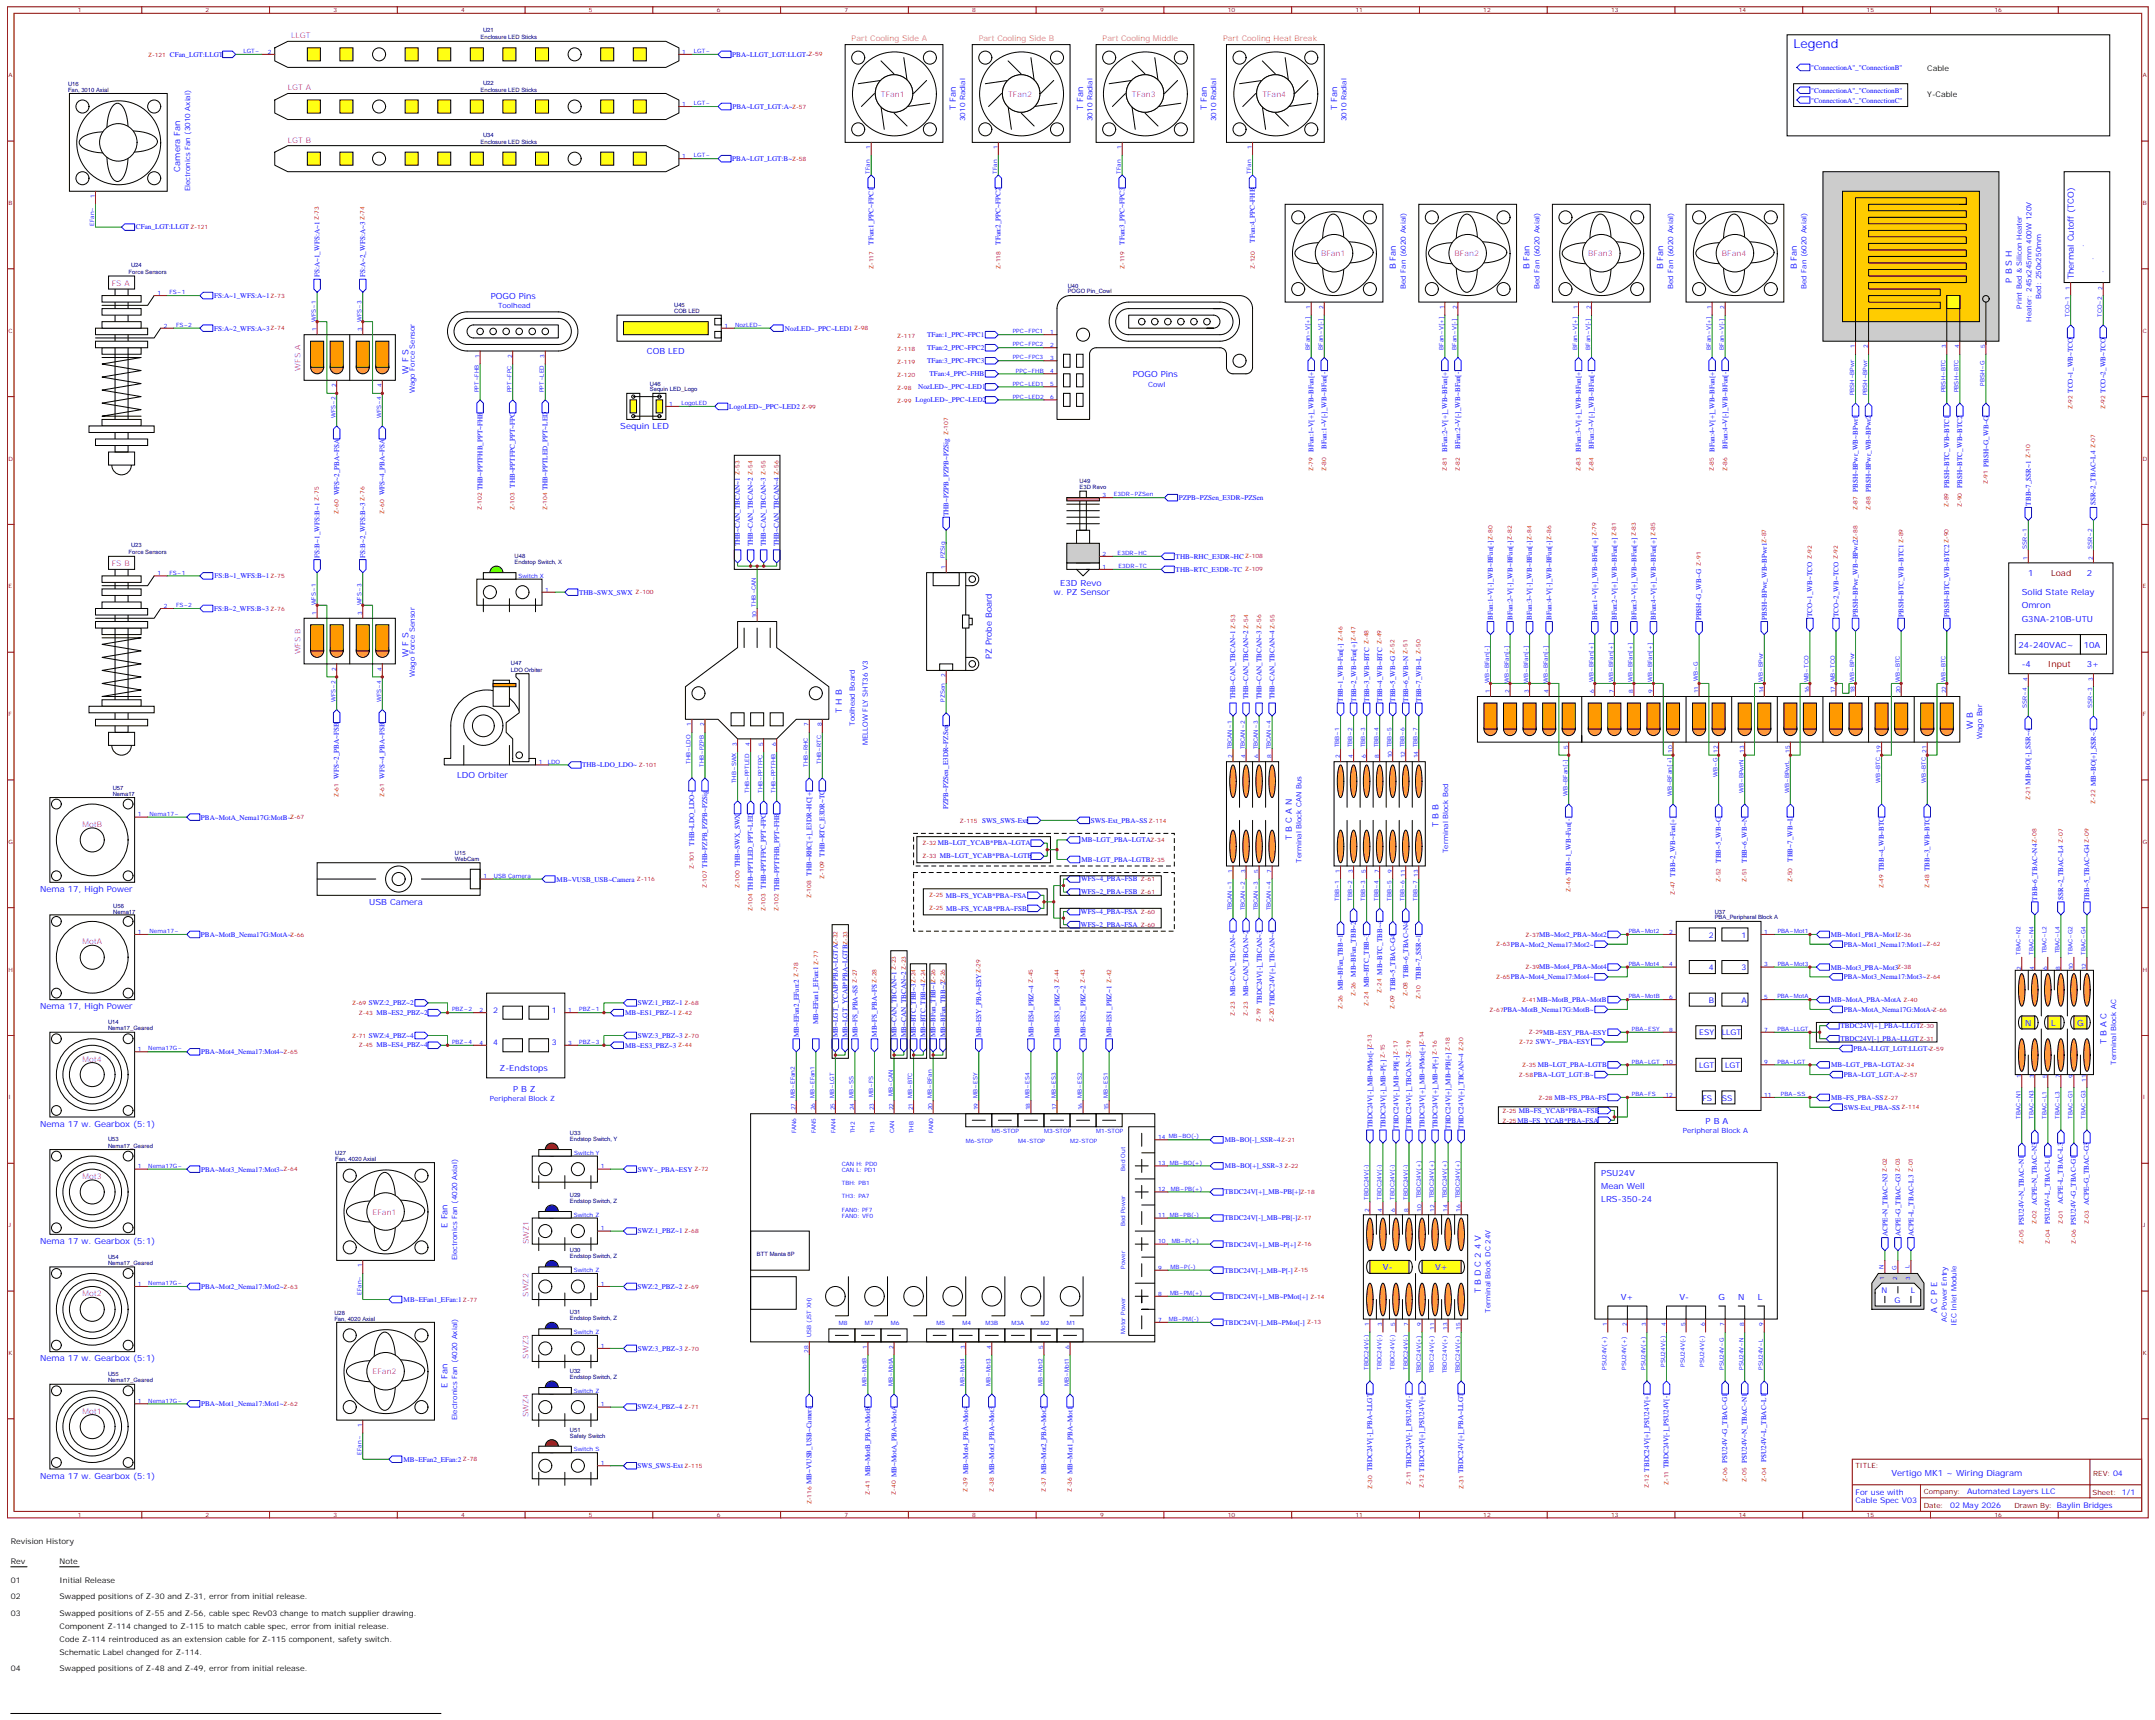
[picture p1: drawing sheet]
<svg xmlns="http://www.w3.org/2000/svg" width="1166mm" height="931mm" viewBox="0 0 1166 931" stroke-linecap="round" stroke-linejoin="round" font-family="sans-serif">
<defs><g id="words">
<text font-size="6.7" fill="#00f" x="971" y="26">Legend</text>
<g font-size="4.6" fill="#00f">
<text x="517" y="59" transform="rotate(-90 517 59)">T Fan</text>
<text x="586" y="59" transform="rotate(-90 586 59)">T Fan</text>
<text x="653" y="59" transform="rotate(-90 653 59)">T Fan</text>
<text x="724" y="59" transform="rotate(-90 724 59)">T Fan</text>
<text x="98" y="93" transform="rotate(-90 98 93)">Camera Fan</text>
<text x="755" y="146" transform="rotate(-90 755 146)">B Fan</text>
<text x="828" y="146" transform="rotate(-90 828 146)">B Fan</text>
<text x="900" y="146" transform="rotate(-90 900 146)">B Fan</text>
<text x="972" y="146" transform="rotate(-90 972 146)">B Fan</text>
<text x="1089" y="153" transform="rotate(-90 1089 153)">P B S H</text>
<text x="1122" y="151" transform="rotate(-90 1122 151)">Thermal Cutoff (TCO)</text>
<text x="266" y="162">POGO Pins</text>
<text x="350" y="192">COB LED</text>
<text x="221" y="202" transform="rotate(-90 221 202)">W F S</text>
<text x="613" y="204">POGO Pins</text>
<text x="336" y="232">Sequin LED</text>
<text x="1098" y="312">1</text>
<text x="1129" y="312">2</text>
<text x="574" y="317">E3D Revo</text>
<text x="570" y="322">w</text>
<text x="574" y="322">. PZ Sensor</text>
<text x="1094" y="322">Solid State Relay</text>
<text x="1094" y="329">Omron</text>
<text x="1094" y="336">G3NA-210B-UTU</text>
<text x="1092" y="350">24-240VAC~</text>
<text x="1128" y="350">10A</text>
<text x="221" y="356" transform="rotate(-90 221 356)">W F S</text>
<text x="537" y="357" transform="rotate(-90 537 357)">PZ Probe Board</text>
<text x="1094" y="361">-4</text>
<text x="1129" y="361">3+</text>
<text x="456" y="386" transform="rotate(-90 456 386)">T H B</text>
<text x="1068" y="395" transform="rotate(-90 1068 395)">W B</text>
<text x="247" y="421">LDO Orbiter</text>
<text x="778" y="447" transform="rotate(-90 778 447)">T B B</text>
<text x="699" y="455" transform="rotate(-90 699 455)">T B C A N</text>
<text x="22" y="483">Nema 17, High Pow</text>
<text x="67" y="483">er</text>
<text x="200" y="490">USB Camera</text>
<text x="22" y="546">Nema 17, High Pow</text>
<text x="67" y="546">er</text>
<text x="1096" y="555">N</text>
<text x="1110" y="555">L</text>
<text x="1124" y="555">G</text>
<text x="1140" y="565" transform="rotate(-90 1140 565)">T B A C</text>
<text x="270" y="580">Z-Endstops</text>
<text x="278" y="591">P B Z</text>
<text x="22" y="610">Nema 17 w</text>
<text x="48" y="610">. Gearbox (5:1)</text>
<text x="923" y="608">P B A</text>
<text x="867" y="636">PSU24V</text>
<text x="867" y="643">Mean Well</text>
<text x="867" y="650">LRS-350-24</text>
<text x="242" y="664" transform="rotate(-90 242 664)">E Fan</text>
<text x="22" y="673">Nema 17 w</text>
<text x="48" y="673">. Gearbox (5:1)</text>
<text x="748" y="687">V-</text>
<text x="777" y="687">V+</text>
<text x="801" y="700" transform="rotate(-90 801 700)">T B D C 2 4 V</text>
<text x="877" y="703">V+</text>
<text x="909" y="703">V-</text>
<text x="930" y="703">G</text>
<text x="941" y="703">N</text>
<text x="951" y="703">L</text>
<text x="1048" y="710" transform="rotate(-90 1048 710)">A C P E</text>
<text x="22" y="737">Nema 17 w</text>
<text x="48" y="737">. Gearbox (5:1)</text>
<text x="242" y="751" transform="rotate(-90 242 751)">E Fan</text>
<text x="22" y="800">Nema 17 w</text>
<text x="48" y="800">. Gearbox (5:1)</text>
<text x="1024" y="798">Vertigo MK1 ~ Wiring Diagram</text>
</g>
<g font-size="4.6" fill="#900">
<text x="1110" y="312">Load</text>
<text x="1108" y="361">Input</text>
</g>
<g font-size="4.2" fill="#f0f">
<text x="158" y="21">LLGT</text>
<text x="156" y="49">LGT A</text>
<text x="477" y="52">TFan1</text>
<text x="546" y="52">TFan2</text>
<text x="613" y="52">TFan3</text>
<text x="683" y="52">TFan4</text>
<text x="156" y="77">LGT B</text>
<text x="715" y="139">BFan1</text>
<text x="787" y="139">BFan2</text>
<text x="860" y="139">BFan3</text>
<text x="932" y="139">BFan4</text>
<text x="61" y="155">FS A</text>
<text x="163" y="201" transform="rotate(-90 163 201)">WFS A</text>
<text x="61" y="306">FS B</text>
<text x="163" y="354" transform="rotate(-90 163 354)">WFS B</text>
<text x="45" y="447">MotB</text>
<text x="45" y="511">MotA</text>
<text x="45" y="574">Mot4</text>
<text x="45" y="638">Mot3</text>
<text x="202" y="657">EFan1</text>
<text x="286" y="673" transform="rotate(-90 286 673)">SWZ1</text>
<text x="45" y="701">Mot2</text>
<text x="286" y="702" transform="rotate(-90 286 702)">SWZ2</text>
<text x="286" y="735" transform="rotate(-90 286 735)">SWZ3</text>
<text x="202" y="744">EFan2</text>
<text x="45" y="765">Mot1</text>
<text x="286" y="767" transform="rotate(-90 286 767)">SWZ4</text>
</g>
<g font-size="4.2" fill="#f93">
<text x="461" y="22">Part Cooling Side A</text>
<text x="530" y="22">Part Cooling Side B</text>
<text x="597" y="22">Part Cooling Middle</text>
<text x="662" y="22">Part Cooling Heat Break</text>
</g>
<g font-size="4.2">
<text x="1043" y="38">Cable</text>
<text x="1043" y="52">Y-Cable</text>
<text x="6" y="836">Revision History</text>
<text x="6" y="846">Rev</text>
<text x="32" y="846">Note</text>
<text x="6" y="857">01</text>
<text x="32" y="857">Initial Release</text>
<text x="6" y="866">02</text>
<text x="32" y="866">Sw</text>
<text x="39" y="866">apped positions of Z-30 and Z-31, error from initial release.</text>
<text x="6" y="874">03</text>
<text x="32" y="874">Sw</text>
<text x="39" y="874">apped positions of Z-55 and Z-56, cable spec Rev03 change to match supplier draw</text>
<text x="217" y="874">ing.</text>
<text x="32" y="881">Component Z-114 changed to Z-115 to match cable spec, error from initial release.</text>
<text x="32" y="888">Code Z-114 reintroduced as an extension cable for Z-115 component, safety sw</text>
<text x="203" y="888">itch.</text>
<text x="32" y="895">Schematic Label changed for Z-114.</text>
<text x="6" y="904">04</text>
<text x="32" y="904">Sw</text>
<text x="39" y="904">apped positions of Z-48 and Z-49, error from initial release.</text>
</g>
<g font-size="4.2" fill="#00f">
<text x="925" y="507">2</text>
<text x="942" y="507">1</text>
<text x="925" y="525">4</text>
<text x="942" y="525">3</text>
<text x="925" y="543">B</text>
<text x="942" y="543">A</text>
<text x="267" y="548">2</text>
<text x="299" y="548">1</text>
<text x="920" y="560">ESY</text>
<text x="932" y="560">LLGT</text>
<text x="267" y="566">4</text>
<text x="299" y="566">3</text>
<text x="920" y="578">LGT</text>
<text x="934" y="578">LGT</text>
<text x="921" y="596">FS</text>
<text x="932" y="596">SS</text>
<text x="1018" y="700">N</text>
<text x="1034" y="700">L</text>
<text x="1025" y="705">G</text>
<text x="1004" y="809">For use w</text>
<text x="1025" y="809">ith</text>
<text x="1065" y="808">Automated Layers LLC</text>
<text x="1004" y="813">Cable Spec V03</text>
<text x="1055" y="816">02 May 2026</text>
</g>
<g font-size="3.9" fill="#00f">
<text x="92" y="31">CFan_LGT:LLGT</text>
<text x="396" y="31">PBA~LLGT_LGT:LLGT~</text>
<text x="980" y="38">&quot;ConnectionA&quot;_&quot;ConnectionB&quot;</text>
<text x="980" y="50">&quot;ConnectionA&quot;_&quot;ConnectionB&quot;</text>
<text x="396" y="59">PBA~LGT_LGT:A~</text>
<text x="980" y="55">&quot;ConnectionA&quot;_&quot;ConnectionC&quot;</text>
<text x="522" y="66" transform="rotate(-90 522 66)">3010 Radial</text>
<text x="591" y="66" transform="rotate(-90 591 66)">3010 Radial</text>
<text x="658" y="66" transform="rotate(-90 658 66)">3010 Radial</text>
<text x="729" y="66" transform="rotate(-90 729 66)">3010 Radial</text>
<text x="396" y="87">PBA~LGT_LGT:B~</text>
<text x="103" y="104" transform="rotate(-90 103 104)">Electronics Fan (3010 Axial)</text>
<text x="74" y="124">CFan_LGT:LLGT</text>
<text x="679" y="131" transform="rotate(-90 679 131)">TFan:4_PPC~FHB</text>
<text x="473" y="133" transform="rotate(-90 473 133)">TFan:1_PPC~FPC1</text>
<text x="542" y="133" transform="rotate(-90 542 133)">TFan:2_PPC~FPC2</text>
<text x="609" y="133" transform="rotate(-90 609 133)">TFan:3_PPC~FPC3</text>
<text x="1128" y="134" transform="rotate(-90 1128 134)">.</text>
<text x="1133" y="141" transform="rotate(-90 1133 141)">.</text>
<text x="1138" y="148" transform="rotate(-90 1138 148)">.</text>
<text x="173" y="150" transform="rotate(-90 173 150)">FS:A~1_WFS:A~1</text>
<text x="198" y="150" transform="rotate(-90 198 150)">FS:A~2_WFS:A~3</text>
<text x="116" y="161">FS:A~1_WFS:A~1</text>
<text x="761" y="156" transform="rotate(-90 761 156)">Bed Fan (6020 Axial)</text>
<text x="833" y="156" transform="rotate(-90 833 156)">Bed Fan (6020 Axial)</text>
<text x="905" y="156" transform="rotate(-90 905 156)">Bed Fan (6020 Axial)</text>
<text x="978" y="156" transform="rotate(-90 978 156)">Bed Fan (6020 Axial)</text>
<text x="1105" y="162" transform="rotate(-90 1105 162)">Bed: 250x250mm</text>
<text x="270" y="167">Toolhead</text>
<text x="1094" y="167" transform="rotate(-90 1094 167)">Print Bed &amp; Silicon Heater</text>
<text x="116" y="179">FS:A~2_WFS:A~3</text>
<text x="425" y="179">NozLED~_PPC~LED1</text>
<text x="1099" y="174" transform="rotate(-90 1099 174)">Heater: 245x245mm 400W 120V</text>
<text x="502" y="182">TFan:1_PPC~FPC1</text>
<text x="502" y="189">TFan:2_PPC~FPC2</text>
<text x="502" y="196">TFan:3_PPC~FPC3</text>
<text x="503" y="204">TFan:4_PPC~FHB</text>
<text x="621" y="209">Cow</text>
<text x="630" y="209">l</text>
<text x="225" y="213" transform="rotate(-90 225 213)">Wago Force Sensor</text>
<text x="497" y="211">NozLED~_PPC~LED1</text>
<text x="1122" y="213" transform="rotate(-90 1122 213)">TCO~1_WB~TCO</text>
<text x="1139" y="213" transform="rotate(-90 1139 213)">TCO~2_WB~TCO</text>
<text x="395" y="221">LogoLED~_PPC~LED2</text>
<text x="495" y="218">LogoLED~_PPC~LED2</text>
<text x="711" y="244" transform="rotate(-90 711 244)">BFan:1~V[+]_WB~BFan[+]</text>
<text x="718" y="243" transform="rotate(-90 718 243)">BFan:1~V[-]_WB~BFan[-]</text>
<text x="783" y="244" transform="rotate(-90 783 244)">BFan:2~V[+]_WB~BFan[+]</text>
<text x="790" y="243" transform="rotate(-90 790 243)">BFan:2~V[-]_WB~BFan[-]</text>
<text x="856" y="244" transform="rotate(-90 856 244)">BFan:3~V[+]_WB~BFan[+]</text>
<text x="863" y="243" transform="rotate(-90 863 243)">BFan:3~V[-]_WB~BFan[-]</text>
<text x="928" y="244" transform="rotate(-90 928 244)">BFan:4~V[+]_WB~BFan[+]</text>
<text x="935" y="243" transform="rotate(-90 935 243)">BFan:4~V[-]_WB~BFan[-]</text>
<text x="1076" y="252" transform="rotate(-90 1076 252)">PBSH~G_WB~G</text>
<text x="279" y="264" transform="rotate(-90 279 264)">THB~PPTFPC_PPT~FPC</text>
<text x="1055" y="264" transform="rotate(-90 1055 264)">PBSH~BTC_WB~BTC1</text>
<text x="1062" y="264" transform="rotate(-90 1062 264)">PBSH~BTC_WB~BTC2</text>
<text x="183" y="268" transform="rotate(-90 183 268)">WFS~2_PBA~FSA</text>
<text x="208" y="268" transform="rotate(-90 208 268)">WFS~4_PBA~FSA</text>
<text x="261" y="265" transform="rotate(-90 261 265)">THB~PPTFHB_PPT~FHB</text>
<text x="296" y="265" transform="rotate(-90 296 265)">THB~PPTLED_PPT~LED</text>
<text x="1005" y="266" transform="rotate(-90 1005 266)">PBSH~BPwr_WB~BPwr1</text>
<text x="1013" y="266" transform="rotate(-90 1013 266)">PBSH~BPwr_WB~BPwr2</text>
<text x="638" y="270">PZPB~PZSen_E3DR~PZSen</text>
<text x="1099" y="274" transform="rotate(-90 1099 274)">TBB~7_SSR~1</text>
<text x="1134" y="274" transform="rotate(-90 1134 274)">SSR~2_TBAC~L4</text>
<text x="513" y="279" transform="rotate(-90 513 279)">THB~PZPB_PZPB~PZSig</text>
<text x="400" y="296" transform="rotate(-90 400 296)">THB~CAN_TBCAN~1</text>
<text x="407" y="296" transform="rotate(-90 407 296)">THB~CAN_TBCAN~2</text>
<text x="415" y="296" transform="rotate(-90 415 296)">THB~CAN_TBCAN~3</text>
<text x="422" y="296" transform="rotate(-90 422 296)">THB~CAN_TBCAN~4</text>
<text x="173" y="302" transform="rotate(-90 173 302)">FS:B~1_WFS:B~1</text>
<text x="198" y="302" transform="rotate(-90 198 302)">FS:B~2_WFS:B~3</text>
<text x="636" y="302">THB~RHC_E3DR~HC</text>
<text x="636" y="310">THB~RTC_E3DR~TC</text>
<text x="116" y="313">FS:B~1_WFS:B~1</text>
<text x="313" y="322">THB~SWX_SWX</text>
<text x="116" y="330">FS:B~2_WFS:B~3</text>
<text x="808" y="335" transform="rotate(-90 808 335)">BFan:1~V[-]_WB~BFan[-]</text>
<text x="818" y="335" transform="rotate(-90 818 335)">BFan:2~V[-]_WB~BFan[-]</text>
<text x="829" y="335" transform="rotate(-90 829 335)">BFan:3~V[-]_WB~BFan[-]</text>
<text x="840" y="335" transform="rotate(-90 840 335)">BFan:4~V[-]_WB~BFan[-]</text>
<text x="864" y="336" transform="rotate(-90 864 336)">BFan:1~V[+]_WB~BFan[+]</text>
<text x="875" y="336" transform="rotate(-90 875 336)">BFan:2~V[+]_WB~BFan[+]</text>
<text x="886" y="336" transform="rotate(-90 886 336)">BFan:3~V[+]_WB~BFan[+]</text>
<text x="896" y="336" transform="rotate(-90 896 336)">BFan:4~V[+]_WB~BFan[+]</text>
<text x="921" y="336" transform="rotate(-90 921 336)">PBSH~G_WB~G</text>
<text x="956" y="335" transform="rotate(-90 956 335)">PBSH~BPwr_WB~BPwr1</text>
<text x="981" y="334" transform="rotate(-90 981 334)">TCO~1_WB~TCO</text>
<text x="995" y="334" transform="rotate(-90 995 334)">TCO~2_WB~TCO</text>
<text x="1005" y="334" transform="rotate(-90 1005 334)">PBSH~BPwr_WB~BPwr2</text>
<text x="1030" y="334" transform="rotate(-90 1030 334)">PBSH~BTC_WB~BTC1</text>
<text x="1055" y="334" transform="rotate(-90 1055 334)">PBSH~BTC_WB~BTC2</text>
<text x="225" y="366" transform="rotate(-90 225 366)">Wago Force Sensor</text>
<text x="669" y="378" transform="rotate(-90 669 378)">THB~CAN_TBCAN~1</text>
<text x="676" y="378" transform="rotate(-90 676 378)">THB~CAN_TBCAN~2</text>
<text x="683" y="378" transform="rotate(-90 683 378)">THB~CAN_TBCAN~3</text>
<text x="690" y="378" transform="rotate(-90 690 378)">THB~CAN_TBCAN~4</text>
<text x="727" y="380" transform="rotate(-90 727 380)">TBB~1_WB~Fan[-]</text>
<text x="734" y="380" transform="rotate(-90 734 380)">TBB~2_WB~Fan[+]</text>
<text x="741" y="380" transform="rotate(-90 741 380)">TBB~3_WB~BTC</text>
<text x="748" y="380" transform="rotate(-90 748 380)">TBB~4_WB~BTC</text>
<text x="755" y="380" transform="rotate(-90 755 380)">TBB~5_WB~G</text>
<text x="762" y="380" transform="rotate(-90 762 380)">TBB~6_WB~N</text>
<text x="769" y="380" transform="rotate(-90 769 380)">TBB~7_WB~L</text>
<text x="463" y="393" transform="rotate(-90 463 393)">Toolhead Board</text>
<text x="1073" y="400" transform="rotate(-90 1073 400)">Wago Bar</text>
<text x="470" y="403" transform="rotate(-90 470 403)">MELLOW FLY SHT36 V3</text>
<text x="315" y="415">THB~LDO_LDO~</text>
<text x="183" y="421" transform="rotate(-90 183 421)">WFS~2_PBA~FSB</text>
<text x="208" y="421" transform="rotate(-90 208 421)">WFS~4_PBA~FSB</text>
<text x="1099" y="425" transform="rotate(-90 1099 425)">MB~BO[-]_SSR~4</text>
<text x="1134" y="425" transform="rotate(-90 1134 425)">MB~BO[+]_SSR~3</text>
<text x="513" y="438" transform="rotate(-90 513 438)">PZPB~PZSen_E3DR~PZSen</text>
<text x="109" y="443">PBA~MotA_Nema17G:MotB~</text>
<text x="532" y="445">SWS_SWS-Ext</text>
<text x="590" y="445">SWS-Ext_PBA~SS</text>
<text x="585" y="456">MB~LGT_PBA~LGTA</text>
<text x="376" y="458" transform="rotate(-90 376 458)">THB~LDO_LDO~</text>
<text x="507" y="458">MB~LGT_YCAB*PBA~LGTA</text>
<text x="784" y="462" transform="rotate(-90 784 462)">Terminal Block Bed</text>
<text x="446" y="464" transform="rotate(-90 446 464)">THB~RTC_E3DR~TC</text>
<text x="509" y="465">MB~LGT_YCAB*PBA~LGTB</text>
<text x="585" y="466">MB~LGT_PBA~LGTB</text>
<text x="704" y="467" transform="rotate(-90 704 467)">Terminal Block CAN Bus</text>
<text x="931" y="467" transform="rotate(-90 931 467)">TBB~5_WB~G</text>
<text x="945" y="467" transform="rotate(-90 945 467)">TBB~6_WB~N</text>
<text x="970" y="466" transform="rotate(-90 970 466)">TBB~7_WB~L</text>
<text x="383" y="470" transform="rotate(-90 383 470)">THB~PZPB_PZPB~PZSig</text>
<text x="400" y="469" transform="rotate(-90 400 469)">THB~SWX_SWX</text>
<text x="439" y="474" transform="rotate(-90 439 474)">THB~RHC[+]_E3DR~HC[+]</text>
<text x="850" y="473" transform="rotate(-90 850 473)">TBB~1_WB~Fan[-]</text>
<text x="1020" y="471" transform="rotate(-90 1020 471)">TBB~4_WB~BTC</text>
<text x="1044" y="471" transform="rotate(-90 1044 471)">TBB~3_WB~BTC</text>
<text x="301" y="477">MB~VUSB_USB~Camera</text>
<text x="585" y="477">WFS~4_PBA~FSB</text>
<text x="907" y="474" transform="rotate(-90 907 474)">TBB~2_WB~Fan[+]</text>
<text x="407" y="482" transform="rotate(-90 407 482)">THB~PPTLED_PPT~LED</text>
<text x="414" y="481" transform="rotate(-90 414 481)">THB~PPTFPC_PPT~FPC</text>
<text x="422" y="482" transform="rotate(-90 422 482)">THB~PPTFHB_PPT~FHB</text>
<text x="512" y="486">MB~FS_YCAB*PBA~FSA</text>
<text x="585" y="484">WFS~2_PBA~FSB</text>
<text x="1103" y="487" transform="rotate(-90 1103 487)">TBB~6_TBAC~N4</text>
<text x="1116" y="487" transform="rotate(-90 1116 487)">SSR~2_TBAC~L4</text>
<text x="1131" y="488" transform="rotate(-90 1131 488)">TBB~5_TBAC~G4</text>
<text x="512" y="493">MB~FS_YCAB*PBA~FSB</text>
<text x="585" y="495">WFS~4_PBA~FSA</text>
<text x="585" y="502">WFS~2_PBA~FSA</text>
<text x="109" y="507">PBA~MotB_Nema17G:MotA~</text>
<text x="833" y="507">MB~Mot2_PBA~Mot2</text>
<text x="991" y="507">MB~Mot1_PBA~Mot1</text>
<text x="818" y="512">PBA~Mot2_Nema17:Mot2~</text>
<text x="998" y="512">PBA~Mot1_Nema17:Mot1~</text>
<text x="748" y="528" transform="rotate(-90 748 528)">MB~BTC_TBB~4</text>
<text x="833" y="525">MB~Mot4_PBA~Mot4</text>
<text x="991" y="525">MB~Mot3_PBA~Mot3</text>
<text x="734" y="529" transform="rotate(-90 734 529)">MB~BFan_TBB~2</text>
<text x="762" y="529" transform="rotate(-90 762 529)">TBB~6_TBAC~N4</text>
<text x="769" y="530" transform="rotate(-90 769 530)">TBB~7_SSR~1</text>
<text x="818" y="530">PBA~Mot4_Nema17:Mot4~</text>
<text x="998" y="530">PBA~Mot3_Nema17:Mot3~</text>
<text x="668" y="539" transform="rotate(-90 668 539)">MB~CAN_TBCAN~1</text>
<text x="675" y="539" transform="rotate(-90 675 539)">MB~CAN_TBCAN~2</text>
<text x="727" y="536" transform="rotate(-90 727 536)">MB~BFan_TBB~1</text>
<text x="741" y="534" transform="rotate(-90 741 534)">MB~BTC_TBB~3</text>
<text x="755" y="536" transform="rotate(-90 755 536)">TBB~5_TBAC~G4</text>
<text x="200" y="544">SWZ:2_PBZ~2</text>
<text x="345" y="544">SWZ:1_PBZ~1</text>
<text x="683" y="543" transform="rotate(-90 683 543)">TBDC24V[-]_TBCAN~3</text>
<text x="690" y="544" transform="rotate(-90 690 544)">TBDC24V[+]_TBCAN~4</text>
<text x="832" y="542">MB~MotB_PBA~MotB</text>
<text x="991" y="542">MB~MotA_PBA~MotA</text>
<text x="204" y="549">MB~ES2_PBZ~2</text>
<text x="338" y="549">MB~ES1_PBZ~1</text>
<text x="814" y="547">PBA~MotB_Nema17G:MotB~</text>
<text x="998" y="548">PBA~MotA_Nema17G:MotA~</text>
<text x="443" y="554" transform="rotate(-90 443 554)">MB~EFan1_EFan:1</text>
<text x="996" y="556">TBDC24V[+]_PBA~LLGT</text>
<text x="200" y="562">SWZ:4_PBZ~4</text>
<text x="345" y="562">SWZ:3_PBZ~3</text>
<text x="432" y="561" transform="rotate(-90 432 561)">MB~EFan2_EFan:2</text>
<text x="453" y="561" transform="rotate(-90 453 561)">MB~LGT_YCAB*PBA~LGTA</text>
<text x="459" y="561" transform="rotate(-90 459 561)">MB~LGT_YCAB*PBA~LGTB</text>
<text x="464" y="561" transform="rotate(-90 464 561)">MB~FS_PBA~SS</text>
<text x="475" y="561" transform="rotate(-90 475 561)">MB~FS_PBA~FS</text>
<text x="485" y="561" transform="rotate(-90 485 561)">MB~CAN_TBCAN~1</text>
<text x="490" y="561" transform="rotate(-90 490 561)">MB~CAN_TBCAN~2</text>
<text x="496" y="561" transform="rotate(-90 496 561)">MB~BTC_TBB~3</text>
<text x="501" y="561" transform="rotate(-90 501 561)">MB~BTC_TBB~4</text>
<text x="506" y="561" transform="rotate(-90 506 561)">MB~BFan_TBB~1</text>
<text x="512" y="561" transform="rotate(-90 512 561)">MB~BFan_TBB~2</text>
<text x="531" y="561" transform="rotate(-90 531 561)">MB~ESY_PBA~ESY</text>
<text x="559" y="561" transform="rotate(-90 559 561)">MB~ES4_PBZ~4</text>
<text x="573" y="561" transform="rotate(-90 573 561)">MB~ES3_PBZ~3</text>
<text x="587" y="561" transform="rotate(-90 587 561)">MB~ES2_PBZ~2</text>
<text x="602" y="561" transform="rotate(-90 602 561)">MB~ES1_PBZ~1</text>
<text x="835" y="560">MB~ESY_PBA~ESY</text>
<text x="996" y="563">TBDC24V[-]_PBA~LLGT</text>
<text x="204" y="567">MB~ES4_PBZ~4</text>
<text x="338" y="567">MB~ES3_PBZ~3</text>
<text x="831" y="565">SWY~_PBA~ESY</text>
<text x="1003" y="569">PBA~LLGT_LGT:LLGT~</text>
<text x="109" y="570">PBA~Mot4_Nema17:Mot4~</text>
<text x="832" y="577">MB~LGT_PBA~LGTB</text>
<text x="991" y="578">MB~LGT_PBA~LGTA</text>
<text x="1145" y="576" transform="rotate(-90 1145 576)">Terminal Block AC</text>
<text x="830" y="583">PBA~LGT_LGT:B~</text>
<text x="998" y="583">PBA~LGT_LGT:A~</text>
<text x="265" y="596">Peripheral Block Z</text>
<text x="841" y="595">MB~FS_PBA~FS</text>
<text x="991" y="595">MB~FS_PBA~SS</text>
<text x="822" y="602">MB~FS_YCAB*PBA~FSB</text>
<text x="998" y="600">SWS-Ext_PBA~SS</text>
<text x="743" y="611" transform="rotate(-90 743 611)">TBDC24V[-]_MB~PMot[-]</text>
<text x="750" y="611" transform="rotate(-90 750 611)">TBDC24V[-]_MB~P[-]</text>
<text x="757" y="611" transform="rotate(-90 757 611)">TBDC24V[-]_MB~PB[-]</text>
<text x="764" y="611" transform="rotate(-90 764 611)">TBDC24V[-]_TBCAN~3</text>
<text x="771" y="611" transform="rotate(-90 771 611)">TBDC24V[+]_MB~PMot[+]</text>
<text x="778" y="611" transform="rotate(-90 778 611)">TBDC24V[+]_MB~P[+]</text>
<text x="785" y="611" transform="rotate(-90 785 611)">TBDC24V[+]_MB~PB[+]</text>
<text x="792" y="611" transform="rotate(-90 792 611)">TBDC24V[+]_TBCAN~4</text>
<text x="821" y="608">MB~FS_YCAB*PBA~FSA</text>
<text x="911" y="613">Peripheral Block A</text>
<text x="663" y="618">MB~BO[-]_SSR~4</text>
<text x="109" y="634">PBA~Mot3_Nema17:Mot3~</text>
<text x="345" y="634">SWY~_PBA~ESY</text>
<text x="663" y="632">MB~BO[+]_SSR~3</text>
<text x="663" y="646">TBDC24V[+]_MB~PB[+]</text>
<text x="1102" y="652" transform="rotate(-90 1102 652)">ACPE~N_TBAC~N3</text>
<text x="1116" y="651" transform="rotate(-90 1116 651)">ACPE~L_TBAC~L3</text>
<text x="1131" y="652" transform="rotate(-90 1131 652)">ACPE~G_TBAC~G3</text>
<text x="663" y="660">TBDC24V[-]_MB~PB[-]</text>
<text x="1095" y="663" transform="rotate(-90 1095 663)">PSU24V~N_TBAC~N1</text>
<text x="1109" y="662" transform="rotate(-90 1109 662)">PSU24V~L_TBAC~L1</text>
<text x="1123" y="663" transform="rotate(-90 1123 663)">PSU24V~G_TBAC~G1</text>
<text x="345" y="667">SWZ:1_PBZ~1</text>
<text x="1021" y="669" transform="rotate(-90 1021 669)">ACPE~N_TBAC~N3</text>
<text x="1028" y="669" transform="rotate(-90 1028 669)">ACPE~G_TBAC~G3</text>
<text x="1036" y="669" transform="rotate(-90 1036 669)">ACPE~L_TBAC~L3</text>
<text x="663" y="675">TBDC24V[+]_MB~P[+]</text>
<text x="247" y="682" transform="rotate(-90 247 682)">Electronics Fan (4020 Axial)</text>
<text x="663" y="689">TBDC24V[-]_MB~P[-]</text>
<text x="109" y="697">PBA~Mot2_Nema17:Mot2~</text>
<text x="345" y="697">SWZ:2_PBZ~2</text>
<text x="1054" y="701" transform="rotate(-90 1054 701)">er Entry</text>
<text x="218" y="705">MB~EFan1_EFan:1</text>
<text x="663" y="703">TBDC24V[+]_MB~PMot[+]</text>
<text x="807" y="710" transform="rotate(-90 807 710)">Terminal Block DC 24V</text>
<text x="663" y="717">TBDC24V[-]_MB~PMot[-]</text>
<text x="1054" y="716" transform="rotate(-90 1054 716)">AC Pow</text>
<text x="1059" y="717" transform="rotate(-90 1059 717)">IEC Inlet Module</text>
<text x="345" y="731">SWZ:3_PBZ~3</text>
<text x="109" y="761">PBA~Mot1_Nema17:Mot1~</text>
<text x="345" y="763">SWZ:4_PBZ~4</text>
<text x="247" y="768" transform="rotate(-90 247 768)">Electronics Fan (4020 Axial)</text>
<text x="218" y="791">MB~EFan2_EFan:2</text>
<text x="935" y="792" transform="rotate(-90 935 792)">PSU24V~G_TBAC~G1</text>
<text x="945" y="792" transform="rotate(-90 945 792)">PSU24V~N_TBAC~N1</text>
<text x="956" y="791" transform="rotate(-90 956 791)">PSU24V~L_TBAC~L1</text>
<text x="345" y="794">SWS_SWS-Ext</text>
<text x="524" y="798" transform="rotate(-90 524 798)">MB~Mot4_PBA~Mot4</text>
<text x="538" y="798" transform="rotate(-90 538 798)">MB~Mot3_PBA~Mot3</text>
<text x="566" y="798" transform="rotate(-90 566 798)">MB~Mot2_PBA~Mot2</text>
<text x="580" y="798" transform="rotate(-90 580 798)">MB~Mot1_PBA~Mot1</text>
<text x="743" y="796" transform="rotate(-90 743 796)">TBDC24V[-]_PBA~LLGT</text>
<text x="764" y="795" transform="rotate(-90 764 795)">TBDC24V[-]_PSU24V[-]</text>
<text x="771" y="796" transform="rotate(-90 771 796)">TBDC24V[+]_PSU24V[+]</text>
<text x="792" y="797" transform="rotate(-90 792 797)">TBDC24V[+]_PBA~LLGT</text>
<text x="892" y="796" transform="rotate(-90 892 796)">TBDC24V[+]_PSU24V[+]</text>
<text x="903" y="795" transform="rotate(-90 903 795)">TBDC24V[-]_PSU24V[-]</text>
<text x="439" y="803" transform="rotate(-90 439 803)">MB~VUSB_USB~Camera</text>
<text x="471" y="799" transform="rotate(-90 471 799)">MB~MotB_PBA~MotB</text>
<text x="485" y="799" transform="rotate(-90 485 799)">MB~MotA_PBA~MotA</text>
</g>
<g font-size="3.9" fill="#800">
<text x="1004" y="794">TITLE:</text>
<text x="1133" y="799">REV: 04</text>
<text x="1041" y="808">Company:</text>
<text x="1132" y="809">Sheet: 1/1</text>
<text x="1041" y="816">Date:</text>
<text x="1090" y="816">Draw</text>
<text x="1100" y="816">n By: Baylin Bridges</text>
</g>
<g font-size="3.2" fill="#800">
<text x="42" y="7">1</text>
<text x="111" y="7">2</text>
<text x="180" y="7">3</text>
<text x="250" y="7">4</text>
<text x="319" y="7">5</text>
<text x="388" y="7">6</text>
<text x="457" y="7">7</text>
<text x="526" y="7">8</text>
<text x="595" y="7">9</text>
<text x="664" y="7">10</text>
<text x="734" y="7">11</text>
<text x="803" y="7">12</text>
<text x="872" y="7">13</text>
<text x="941" y="7">14</text>
<text x="1010" y="7">15</text>
<text x="1079" y="7">16</text>
<text x="5" y="42">A</text>
<text x="1160" y="42">A</text>
<text x="5" y="111">B</text>
<text x="1160" y="111">B</text>
<text x="5" y="180">C</text>
<text x="1160" y="180">C</text>
<text x="5" y="249">D</text>
<text x="1160" y="249">D</text>
<text x="5" y="318">E</text>
<text x="1160" y="318">E</text>
<text x="5" y="387">F</text>
<text x="1160" y="387">F</text>
<text x="5" y="457">G</text>
<text x="1160" y="457">G</text>
<text x="5" y="526">H</text>
<text x="1160" y="526">H</text>
<text x="5" y="595">I</text>
<text x="1160" y="595">I</text>
<text x="5" y="664">J</text>
<text x="1160" y="664">J</text>
<text x="5" y="733">K</text>
<text x="1160" y="733">K</text>
<text x="42" y="821">1</text>
<text x="111" y="821">2</text>
<text x="180" y="821">3</text>
<text x="250" y="821">4</text>
<text x="319" y="821">5</text>
<text x="388" y="821">6</text>
<text x="457" y="821">7</text>
<text x="526" y="821">8</text>
<text x="595" y="821">9</text>
<text x="664" y="821">10</text>
<text x="734" y="821">11</text>
<text x="803" y="821">12</text>
<text x="872" y="821">13</text>
<text x="941" y="821">14</text>
<text x="1010" y="821">15</text>
<text x="1079" y="821">16</text>
</g>
<g font-size="3.2" fill="#000080">
<text x="261" y="18">U21</text>
<text x="260" y="21">Enclosure LED Sticks</text>
<text x="37" y="47">U16</text>
<text x="261" y="46">U22</text>
<text x="37" y="50">Fan, 3010 Axial</text>
<text x="260" y="50">Enclosure LED Sticks</text>
<text x="260" y="78">Enclosure LED Sticks</text>
<text x="261" y="74">U34</text>
<text x="70" y="148">Force Sensors</text>
<text x="71" y="145">U24</text>
<text x="578" y="156">U40</text>
<text x="578" y="159">POGO Pin_Cowl</text>
<text x="365" y="166">U45</text>
<text x="365" y="169">COB LED</text>
<text x="352" y="209">U46</text>
<text x="352" y="212">Sequin LED_Logo</text>
<text x="584" y="262">U49</text>
<text x="584" y="265">E3D Revo</text>
<text x="71" y="296">U23</text>
<text x="70" y="300">Force Sensors</text>
<text x="278" y="305">Endstop Switch, X</text>
<text x="278" y="302">U48</text>
<text x="276" y="364">LDO Orbiter</text>
<text x="276" y="360">U47</text>
<text x="61" y="431">Nema17</text>
<text x="61" y="427">U57</text>
<text x="246" y="466">WebCam</text>
<text x="246" y="463">U15</text>
<text x="61" y="491">U56</text>
<text x="61" y="494">Nema17</text>
<text x="928" y="498">PBA_Peripheral Block A</text>
<text x="928" y="495">U37</text>
<text x="58" y="558">Nema17_Geared</text>
<text x="58" y="554">U14</text>
<text x="58" y="618">U53</text>
<text x="308" y="618">Endstop Switch, Y</text>
<text x="308" y="614">U33</text>
<text x="58" y="621">Nema17_Geared</text>
<text x="181" y="629">Fan, 4020 Axial</text>
<text x="181" y="625">U27</text>
<text x="308" y="648">U29</text>
<text x="308" y="651">Endstop Switch, Z</text>
<text x="308" y="678">U30</text>
<text x="58" y="681">U54</text>
<text x="308" y="681">Endstop Switch, Z</text>
<text x="410" y="680">BTT Manta 8P</text>
<text x="58" y="685">Nema17_Geared</text>
<text x="181" y="711">U28</text>
<text x="308" y="711">U31</text>
<text x="181" y="715">Fan, 4020 Axial</text>
<text x="308" y="715">Endstop Switch, Z</text>
<text x="308" y="743">U32</text>
<text x="58" y="748">Nema17_Geared</text>
<text x="58" y="745">U55</text>
<text x="308" y="746">Endstop Switch, Z</text>
<text x="308" y="778">Safety Switch</text>
<text x="308" y="775">U51</text>
</g>
<g font-size="3.2" fill="#00f">
<text x="132" y="29">LGT~</text>
<text x="145" y="29">2</text>
<text x="369" y="29">1</text>
<text x="376" y="29">LGT~</text>
<text x="369" y="57">1</text>
<text x="376" y="57">LGT~</text>
<text x="471" y="81" transform="rotate(-90 471 81)">1</text>
<text x="540" y="81" transform="rotate(-90 540 81)">1</text>
<text x="607" y="81" transform="rotate(-90 607 81)">1</text>
<text x="678" y="81" transform="rotate(-90 678 81)">1</text>
<text x="369" y="86">1</text>
<text x="376" y="85">LGT~</text>
<text x="471" y="94" transform="rotate(-90 471 94)">TFan</text>
<text x="540" y="94" transform="rotate(-90 540 94)">TFan</text>
<text x="607" y="94" transform="rotate(-90 607 94)">TFan</text>
<text x="677" y="94" transform="rotate(-90 677 94)">TFan</text>
<text x="51" y="107" transform="rotate(-90 51 107)">1</text>
<text x="51" y="122" transform="rotate(-90 51 122)">EFan~</text>
<text x="85" y="160">1</text>
<text x="92" y="159">FS~1</text>
<text x="1120" y="157" transform="rotate(-90 1120 157)">1</text>
<text x="1138" y="157" transform="rotate(-90 1138 157)">2</text>
<text x="709" y="167" transform="rotate(-90 709 167)">1</text>
<text x="716" y="167" transform="rotate(-90 716 167)">2</text>
<text x="782" y="167" transform="rotate(-90 782 167)">1</text>
<text x="789" y="167" transform="rotate(-90 789 167)">2</text>
<text x="854" y="167" transform="rotate(-90 854 167)">1</text>
<text x="861" y="167" transform="rotate(-90 861 167)">2</text>
<text x="926" y="167" transform="rotate(-90 926 167)">1</text>
<text x="933" y="167" transform="rotate(-90 933 167)">2</text>
<text x="1120" y="172" transform="rotate(-90 1120 172)">TCO~1</text>
<text x="1138" y="172" transform="rotate(-90 1138 172)">TCO~2</text>
<text x="89" y="177">2</text>
<text x="95" y="177">FS~2</text>
<text x="171" y="174" transform="rotate(-90 171 174)">WFS~1</text>
<text x="171" y="179" transform="rotate(-90 171 179)">1</text>
<text x="196" y="174" transform="rotate(-90 196 174)">WFS~3</text>
<text x="196" y="179" transform="rotate(-90 196 179)">3</text>
<text x="392" y="177">1</text>
<text x="398" y="177">NozLED~</text>
<text x="548" y="180">PPC~FPC1</text>
<text x="568" y="181">1</text>
<text x="548" y="187">PPC~FPC2</text>
<text x="568" y="188">2</text>
<text x="709" y="189" transform="rotate(-90 709 189)">BFan~V[+]</text>
<text x="716" y="189" transform="rotate(-90 716 189)">BFan~V[-]</text>
<text x="781" y="189" transform="rotate(-90 781 189)">BFan~V[+]</text>
<text x="788" y="189" transform="rotate(-90 788 189)">BFan~V[-]</text>
<text x="854" y="189" transform="rotate(-90 854 189)">BFan~V[+]</text>
<text x="861" y="189" transform="rotate(-90 861 189)">BFan~V[-]</text>
<text x="926" y="189" transform="rotate(-90 926 189)">BFan~V[+]</text>
<text x="933" y="189" transform="rotate(-90 933 189)">BFan~V[-]</text>
<text x="1004" y="188" transform="rotate(-90 1004 188)">1</text>
<text x="1011" y="188" transform="rotate(-90 1011 188)">2</text>
<text x="1053" y="188" transform="rotate(-90 1053 188)">3</text>
<text x="1060" y="188" transform="rotate(-90 1060 188)">4</text>
<text x="1074" y="188" transform="rotate(-90 1074 188)">5</text>
<text x="259" y="194" transform="rotate(-90 259 194)">1</text>
<text x="277" y="194" transform="rotate(-90 277 194)">2</text>
<text x="295" y="194" transform="rotate(-90 295 194)">3</text>
<text x="548" y="195">PPC~FPC3</text>
<text x="568" y="195">3</text>
<text x="1003" y="196" transform="rotate(-90 1003 196)">r</text>
<text x="1011" y="196" transform="rotate(-90 1011 196)">r</text>
<text x="550" y="202">PPC~FHB</text>
<text x="568" y="202">4</text>
<text x="182" y="210" transform="rotate(-90 182 210)">2</text>
<text x="207" y="210" transform="rotate(-90 207 210)">4</text>
<text x="548" y="209">PPC~LED1</text>
<text x="568" y="209">5</text>
<text x="1074" y="209" transform="rotate(-90 1074 209)">PBSH~G</text>
<text x="259" y="212" transform="rotate(-90 259 212)">PPT~FHB</text>
<text x="277" y="212" transform="rotate(-90 277 212)">PPT~FPC</text>
<text x="294" y="212" transform="rotate(-90 294 212)">PPT~LED</text>
<text x="548" y="216">PPC~LED2</text>
<text x="1003" y="214" transform="rotate(-90 1003 214)">PBSH~BPw</text>
<text x="1011" y="214" transform="rotate(-90 1011 214)">PBSH~BPw</text>
<text x="1053" y="212" transform="rotate(-90 1053 212)">PBSH~BTC</text>
<text x="1060" y="212" transform="rotate(-90 1060 212)">PBSH~BTC</text>
<text x="362" y="220">1</text>
<text x="369" y="219">LogoLED</text>
<text x="568" y="216">6</text>
<text x="182" y="226" transform="rotate(-90 182 226)">WFS~2</text>
<text x="206" y="226" transform="rotate(-90 206 226)">WFS~4</text>
<text x="597" y="269">3</text>
<text x="603" y="269">E3DR~PZSen</text>
<text x="1097" y="297" transform="rotate(-90 1097 297)">SSR~1</text>
<text x="1132" y="297" transform="rotate(-90 1132 297)">SSR~2</text>
<text x="511" y="302" transform="rotate(-90 511 302)">PZSig</text>
<text x="597" y="301">2</text>
<text x="605" y="300">E3DR~HC</text>
<text x="1097" y="303" transform="rotate(-90 1097 303)">1</text>
<text x="1133" y="303" transform="rotate(-90 1133 303)">2</text>
<text x="85" y="311">1</text>
<text x="92" y="311">FS~1</text>
<text x="512" y="308" transform="rotate(-90 512 308)">1</text>
<text x="597" y="308">1</text>
<text x="605" y="307">E3DR~TC</text>
<text x="281" y="313">Sw</text>
<text x="285" y="313">itch X</text>
<text x="295" y="320">1</text>
<text x="89" y="329">2</text>
<text x="95" y="329">FS~2</text>
<text x="171" y="328" transform="rotate(-90 171 328)">WFS~1</text>
<text x="196" y="328" transform="rotate(-90 196 328)">WFS~3</text>
<text x="171" y="333" transform="rotate(-90 171 333)">1</text>
<text x="196" y="333" transform="rotate(-90 196 333)">3</text>
<text x="409" y="335" transform="rotate(-90 409 335)">10 THB~CAN</text>
<text x="954" y="354" transform="rotate(-90 954 354)">r</text>
<text x="1003" y="354" transform="rotate(-90 1003 354)">r</text>
<text x="182" y="363" transform="rotate(-90 182 363)">2</text>
<text x="207" y="363" transform="rotate(-90 207 363)">4</text>
<text x="512" y="367" transform="rotate(-90 512 367)">2</text>
<text x="806" y="370" transform="rotate(-90 806 370)">WB~BFan[-]</text>
<text x="817" y="370" transform="rotate(-90 817 370)">WB~BFan[-]</text>
<text x="827" y="370" transform="rotate(-90 827 370)">WB~BFan[-]</text>
<text x="838" y="370" transform="rotate(-90 838 370)">WB~BFan[-]</text>
<text x="862" y="369" transform="rotate(-90 862 369)">WB~BFan[+]</text>
<text x="873" y="369" transform="rotate(-90 873 369)">WB~BFan[+]</text>
<text x="884" y="369" transform="rotate(-90 884 369)">WB~BFan[+]</text>
<text x="894" y="369" transform="rotate(-90 894 369)">WB~BFan[+]</text>
<text x="919" y="369" transform="rotate(-90 919 369)">WB~G</text>
<text x="954" y="369" transform="rotate(-90 954 369)">WB~BPw</text>
<text x="979" y="369" transform="rotate(-90 979 369)">WB~TCO</text>
<text x="1003" y="369" transform="rotate(-90 1003 369)">WB~BPw</text>
<text x="1028" y="369" transform="rotate(-90 1028 369)">WB~BTC</text>
<text x="1053" y="369" transform="rotate(-90 1053 369)">WB~BTC</text>
<text x="1097" y="368" transform="rotate(-90 1097 368)">4</text>
<text x="1133" y="368" transform="rotate(-90 1133 368)">3</text>
<text x="806" y="375" transform="rotate(-90 806 375)">1</text>
<text x="817" y="375" transform="rotate(-90 817 375)">2</text>
<text x="827" y="375" transform="rotate(-90 827 375)">3</text>
<text x="838" y="375" transform="rotate(-90 838 375)">4</text>
<text x="863" y="375" transform="rotate(-90 863 375)">6</text>
<text x="873" y="375" transform="rotate(-90 873 375)">7</text>
<text x="884" y="375" transform="rotate(-90 884 375)">8</text>
<text x="894" y="375" transform="rotate(-90 894 375)">9</text>
<text x="919" y="375" transform="rotate(-90 919 375)">11</text>
<text x="954" y="375" transform="rotate(-90 954 375)">14</text>
<text x="979" y="375" transform="rotate(-90 979 375)">16</text>
<text x="993" y="375" transform="rotate(-90 993 375)">17 WB~TCO</text>
<text x="1004" y="375" transform="rotate(-90 1004 375)">18</text>
<text x="1029" y="375" transform="rotate(-90 1029 375)">20</text>
<text x="1053" y="375" transform="rotate(-90 1053 375)">22</text>
<text x="182" y="380" transform="rotate(-90 182 380)">WFS~2</text>
<text x="206" y="380" transform="rotate(-90 206 380)">WFS~4</text>
<text x="511" y="380" transform="rotate(-90 511 380)">PZSen</text>
<text x="1097" y="383" transform="rotate(-90 1097 383)">SSR~4</text>
<text x="1132" y="383" transform="rotate(-90 1132 383)">SSR~3</text>
<text x="374" y="393" transform="rotate(-90 374 393)">1</text>
<text x="381" y="393" transform="rotate(-90 381 393)">2</text>
<text x="438" y="393" transform="rotate(-90 438 393)">7</text>
<text x="445" y="393" transform="rotate(-90 445 393)">8</text>
<text x="399" y="404" transform="rotate(-90 399 404)">3</text>
<text x="406" y="404" transform="rotate(-90 406 404)">4</text>
<text x="413" y="404" transform="rotate(-90 413 404)">5</text>
<text x="420" y="404" transform="rotate(-90 420 404)">6</text>
<text x="667" y="405" transform="rotate(-90 667 405)">TBCAN~1</text>
<text x="674" y="405" transform="rotate(-90 674 405)">TBCAN~2</text>
<text x="725" y="404" transform="rotate(-90 725 404)">TBB~1</text>
<text x="732" y="404" transform="rotate(-90 732 404)">TBB~2</text>
<text x="739" y="404" transform="rotate(-90 739 404)">TBB~3</text>
<text x="746" y="404" transform="rotate(-90 746 404)">TBB~4</text>
<text x="849" y="405" transform="rotate(-90 849 405)">5</text>
<text x="905" y="407" transform="rotate(-90 905 407)">10</text>
<text x="930" y="407" transform="rotate(-90 930 407)">12</text>
<text x="944" y="407" transform="rotate(-90 944 407)">13</text>
<text x="969" y="407" transform="rotate(-90 969 407)">15</text>
<text x="292" y="414">1</text>
<text x="297" y="413">LDO</text>
<text x="374" y="413" transform="rotate(-90 374 413)">THB~LDO</text>
<text x="444" y="413" transform="rotate(-90 444 413)">THB~RTC</text>
<text x="667" y="410" transform="rotate(-90 667 410)">2</text>
<text x="674" y="410" transform="rotate(-90 674 410)">4</text>
<text x="681" y="410" transform="rotate(-90 681 410)">6 TBCAN~3</text>
<text x="688" y="410" transform="rotate(-90 688 410)">8 TBCAN~4</text>
<text x="725" y="410" transform="rotate(-90 725 410)">2</text>
<text x="732" y="410" transform="rotate(-90 732 410)">4</text>
<text x="739" y="410" transform="rotate(-90 739 410)">6</text>
<text x="746" y="410" transform="rotate(-90 746 410)">8</text>
<text x="753" y="410" transform="rotate(-90 753 410)">10 TBB~5</text>
<text x="760" y="410" transform="rotate(-90 760 410)">12 TBB~6</text>
<text x="767" y="410" transform="rotate(-90 767 410)">14 TBB~7</text>
<text x="381" y="415" transform="rotate(-90 381 415)">THB~PZPB</text>
<text x="437" y="415" transform="rotate(-90 437 415)">THB~RHC</text>
<text x="944" y="415" transform="rotate(-90 944 415)">rN</text>
<text x="968" y="415" transform="rotate(-90 968 415)">rL</text>
<text x="398" y="424" transform="rotate(-90 398 424)">THB~SWX</text>
<text x="929" y="420" transform="rotate(-90 929 420)">WB~G</text>
<text x="1018" y="424" transform="rotate(-90 1018 424)">WB~BTC 19</text>
<text x="1042" y="424" transform="rotate(-90 1042 424)">WB~BTC 21</text>
<text x="406" y="429" transform="rotate(-90 406 429)">THB~PPTLED</text>
<text x="413" y="429" transform="rotate(-90 413 429)">THB~PPTFPC</text>
<text x="420" y="429" transform="rotate(-90 420 429)">THB~PPTFHB</text>
<text x="848" y="431" transform="rotate(-90 848 431)">WB~BFan[-]</text>
<text x="905" y="431" transform="rotate(-90 905 431)">WB~BFan[+]</text>
<text x="944" y="429" transform="rotate(-90 944 429)">WB~BPw</text>
<text x="968" y="429" transform="rotate(-90 968 429)">WB~BPw</text>
<text x="75" y="442">1</text>
<text x="81" y="441">Nema17~</text>
<text x="667" y="472" transform="rotate(-90 667 472)">1</text>
<text x="674" y="472" transform="rotate(-90 674 472)">3</text>
<text x="681" y="472" transform="rotate(-90 681 472)">5</text>
<text x="688" y="472" transform="rotate(-90 688 472)">7</text>
<text x="725" y="472" transform="rotate(-90 725 472)">1</text>
<text x="732" y="472" transform="rotate(-90 732 472)">3</text>
<text x="739" y="472" transform="rotate(-90 739 472)">5</text>
<text x="746" y="472" transform="rotate(-90 746 472)">7</text>
<text x="753" y="472" transform="rotate(-90 753 472)">9</text>
<text x="262" y="475">1</text>
<text x="267" y="475">USB Camera</text>
<text x="760" y="474" transform="rotate(-90 760 474)">11</text>
<text x="767" y="474" transform="rotate(-90 767 474)">13</text>
<text x="725" y="487" transform="rotate(-90 725 487)">TBB~1</text>
<text x="732" y="487" transform="rotate(-90 732 487)">TBB~2</text>
<text x="739" y="487" transform="rotate(-90 739 487)">TBB~3</text>
<text x="746" y="487" transform="rotate(-90 746 487)">TBB~4</text>
<text x="753" y="487" transform="rotate(-90 753 487)">TBB~5</text>
<text x="760" y="487" transform="rotate(-90 760 487)">TBB~6</text>
<text x="767" y="487" transform="rotate(-90 767 487)">TBB~7</text>
<text x="667" y="493" transform="rotate(-90 667 493)">TBCAN~1</text>
<text x="674" y="493" transform="rotate(-90 674 493)">TBCAN~2</text>
<text x="681" y="493" transform="rotate(-90 681 493)">TBCAN~3</text>
<text x="688" y="493" transform="rotate(-90 688 493)">TBCAN~4</text>
<text x="75" y="505">1</text>
<text x="81" y="505">Nema17~</text>
<text x="881" y="505">PBA~Mot2</text>
<text x="903" y="505">2</text>
<text x="955" y="505">1</text>
<text x="962" y="505">PBA~Mot1</text>
<text x="1108" y="516" transform="rotate(-90 1108 516)">TBAC~L2</text>
<text x="1115" y="516" transform="rotate(-90 1115 516)">TBAC~L4</text>
<text x="1093" y="517" transform="rotate(-90 1093 517)">TBAC~N2</text>
<text x="1100" y="517" transform="rotate(-90 1100 517)">TBAC~N4</text>
<text x="1122" y="517" transform="rotate(-90 1122 517)">TBAC~G2</text>
<text x="1129" y="517" transform="rotate(-90 1129 517)">TBAC~G4</text>
<text x="881" y="523">PBA~Mot4</text>
<text x="903" y="523">4</text>
<text x="955" y="523">3</text>
<text x="962" y="523">PBA~Mot3</text>
<text x="1094" y="525" transform="rotate(-90 1094 525)">2</text>
<text x="1101" y="525" transform="rotate(-90 1101 525)">4</text>
<text x="1108" y="525" transform="rotate(-90 1108 525)">6</text>
<text x="1115" y="525" transform="rotate(-90 1115 525)">8</text>
<text x="1122" y="525" transform="rotate(-90 1122 525)">10</text>
<text x="1129" y="525" transform="rotate(-90 1129 525)">12</text>
<text x="881" y="540">PBA~MotB</text>
<text x="903" y="541">6</text>
<text x="955" y="541">5</text>
<text x="962" y="540">PBA~MotA</text>
<text x="245" y="547">PBZ~2</text>
<text x="260" y="548">2</text>
<text x="307" y="548">1</text>
<text x="314" y="547">PBZ~1</text>
<text x="883" y="558">PBA~ESY</text>
<text x="962" y="558">PBA~LLGT</text>
<text x="903" y="558">8</text>
<text x="955" y="558">7</text>
<text x="75" y="569">1</text>
<text x="80" y="568">Nema17G~</text>
<text x="245" y="565">PBZ~4</text>
<text x="260" y="565">4</text>
<text x="307" y="565">3</text>
<text x="314" y="565">PBZ~3</text>
<text x="883" y="576">PBA~LGT</text>
<text x="901" y="576">10</text>
<text x="955" y="576">9</text>
<text x="962" y="576">PBA~LGT</text>
<text x="1094" y="584" transform="rotate(-90 1094 584)">1</text>
<text x="1101" y="584" transform="rotate(-90 1101 584)">3</text>
<text x="1108" y="584" transform="rotate(-90 1108 584)">5</text>
<text x="1115" y="584" transform="rotate(-90 1115 584)">7</text>
<text x="1122" y="584" transform="rotate(-90 1122 584)">9</text>
<text x="1129" y="586" transform="rotate(-90 1129 586)">11</text>
<text x="473" y="594" transform="rotate(-90 473 594)">MB~FS</text>
<text x="483" y="593" transform="rotate(-90 483 593)">MB~CAN</text>
<text x="883" y="593">PBA~FS</text>
<text x="901" y="594">12</text>
<text x="955" y="594">11</text>
<text x="964" y="593">PBA~SS</text>
<text x="430" y="594" transform="rotate(-90 430 594)">MB~EFan2</text>
<text x="494" y="594" transform="rotate(-90 494 594)">MB~BTC</text>
<text x="571" y="594" transform="rotate(-90 571 594)">MB~ES3</text>
<text x="431" y="601" transform="rotate(-90 431 601)">27</text>
<text x="441" y="601" transform="rotate(-90 441 601)">26 MB~EFan1</text>
<text x="452" y="601" transform="rotate(-90 452 601)">25 MB~LGT</text>
<text x="462" y="601" transform="rotate(-90 462 601)">24 MB~SS</text>
<text x="473" y="601" transform="rotate(-90 473 601)">23</text>
<text x="483" y="601" transform="rotate(-90 483 601)">22</text>
<text x="494" y="601" transform="rotate(-90 494 601)">21</text>
<text x="505" y="601" transform="rotate(-90 505 601)">20 MB~BFan</text>
<text x="529" y="601" transform="rotate(-90 529 601)">19 MB~ESY</text>
<text x="558" y="601" transform="rotate(-90 558 601)">18 MB~ES4</text>
<text x="572" y="601" transform="rotate(-90 572 601)">17</text>
<text x="586" y="601" transform="rotate(-90 586 601)">16 MB~ES2</text>
<text x="600" y="601" transform="rotate(-90 600 601)">15 MB~ES1</text>
<text x="1093" y="606" transform="rotate(-90 1093 606)">TBAC~N1</text>
<text x="1100" y="606" transform="rotate(-90 1100 606)">TBAC~N3</text>
<text x="1108" y="606" transform="rotate(-90 1108 606)">TBAC~L1</text>
<text x="1115" y="606" transform="rotate(-90 1115 606)">TBAC~L3</text>
<text x="1122" y="606" transform="rotate(-90 1122 606)">TBAC~G1</text>
<text x="1129" y="606" transform="rotate(-90 1129 606)">TBAC~G3</text>
<text x="431" y="613" transform="rotate(-90 431 613)">FAN6</text>
<text x="442" y="613" transform="rotate(-90 442 613)">FAN5</text>
<text x="452" y="613" transform="rotate(-90 452 613)">FAN4</text>
<text x="463" y="613" transform="rotate(-90 463 613)">TH2</text>
<text x="473" y="613" transform="rotate(-90 473 613)">TH3</text>
<text x="484" y="613" transform="rotate(-90 484 613)">CAN</text>
<text x="494" y="613" transform="rotate(-90 494 613)">THB</text>
<text x="505" y="613" transform="rotate(-90 505 613)">FAN0</text>
<text x="537" y="613">M5-STOP</text>
<text x="565" y="613">M3-STOP</text>
<text x="593" y="613">M1-STOP</text>
<text x="627" y="616">14 MB~BO(-)</text>
<text x="523" y="618">M6-STOP</text>
<text x="551" y="618">M4-STOP</text>
<text x="579" y="618">M2-STOP</text>
<text x="311" y="625">Sw</text>
<text x="316" y="625">itch Y</text>
<text x="75" y="632">1</text>
<text x="80" y="632">Nema17G~</text>
<text x="325" y="632">1</text>
<text x="456" y="631">CAN H: PD0</text>
<text x="456" y="634">CAN L: PD1</text>
<text x="609" y="634" transform="rotate(-90 609 634)">Bed Out</text>
<text x="627" y="631">13 MB~BO(+)</text>
<text x="456" y="641">TBH: PB1</text>
<text x="627" y="645">12</text>
<text x="634" y="644">MB~PB(+)</text>
<text x="456" y="649">TH3: PA7</text>
<text x="609" y="650" transform="rotate(-90 609 650)">er</text>
<text x="741" y="649" transform="rotate(-90 741 649)">TBDC24V(-)</text>
<text x="748" y="649" transform="rotate(-90 748 649)">TBDC24V(-)</text>
<text x="755" y="649" transform="rotate(-90 755 649)">TBDC24V(-)</text>
<text x="762" y="649" transform="rotate(-90 762 649)">TBDC24V(-)</text>
<text x="776" y="649" transform="rotate(-90 776 649)">TBDC24V(+)</text>
<text x="783" y="649" transform="rotate(-90 783 649)">TBDC24V(+)</text>
<text x="311" y="658">Sw</text>
<text x="315" y="658">itch Z</text>
<text x="456" y="656">FAN0: PF7</text>
<text x="456" y="659">FAN0: VF0</text>
<text x="627" y="659">11</text>
<text x="633" y="658">MB~PB(-)</text>
<text x="741" y="656" transform="rotate(-90 741 656)">2</text>
<text x="748" y="656" transform="rotate(-90 748 656)">4</text>
<text x="755" y="656" transform="rotate(-90 755 656)">6</text>
<text x="762" y="656" transform="rotate(-90 762 656)">8</text>
<text x="769" y="656" transform="rotate(-90 769 656)">10 TBDC24V(+)</text>
<text x="776" y="656" transform="rotate(-90 776 656)">12</text>
<text x="783" y="656" transform="rotate(-90 783 656)">14</text>
<text x="790" y="656" transform="rotate(-90 790 656)">16 TBDC24V(+)</text>
<text x="325" y="666">1</text>
<text x="609" y="664" transform="rotate(-90 609 664)">Bed Pow</text>
<text x="627" y="673">10</text>
<text x="634" y="673">MB~P(+)</text>
<text x="609" y="680" transform="rotate(-90 609 680)">er</text>
<text x="196" y="686" transform="rotate(-90 196 686)">1</text>
<text x="311" y="688">Sw</text>
<text x="315" y="688">itch Z</text>
<text x="609" y="687" transform="rotate(-90 609 687)">Pow</text>
<text x="627" y="687">9</text>
<text x="633" y="687">MB~P(-)</text>
<text x="1019" y="687" transform="rotate(-90 1019 687)">N</text>
<text x="1026" y="687" transform="rotate(-90 1026 687)">G</text>
<text x="1033" y="686" transform="rotate(-90 1033 686)">L</text>
<text x="75" y="696">1</text>
<text x="80" y="695">Nema17G~</text>
<text x="325" y="696">1</text>
<text x="1020" y="693" transform="rotate(-90 1020 693)">1</text>
<text x="1027" y="693" transform="rotate(-90 1027 693)">2</text>
<text x="1034" y="693" transform="rotate(-90 1034 693)">3</text>
<text x="196" y="701" transform="rotate(-90 196 701)">EFan~</text>
<text x="627" y="701">8</text>
<text x="633" y="701">MB~PM(+)</text>
<text x="609" y="705" transform="rotate(-90 609 705)">er</text>
<text x="454" y="717">M8</text>
<text x="468" y="717">M7</text>
<text x="482" y="717">M6</text>
<text x="507" y="717">M5</text>
<text x="521" y="717">M4</text>
<text x="533" y="717">M3B</text>
<text x="547" y="717">M3A</text>
<text x="563" y="717">M2</text>
<text x="577" y="717">M1</text>
<text x="627" y="715">7</text>
<text x="633" y="715">MB~PM(-)</text>
<text x="741" y="718" transform="rotate(-90 741 718)">1</text>
<text x="748" y="718" transform="rotate(-90 748 718)">3</text>
<text x="755" y="718" transform="rotate(-90 755 718)">5</text>
<text x="762" y="718" transform="rotate(-90 762 718)">7</text>
<text x="769" y="718" transform="rotate(-90 769 718)">9</text>
<text x="776" y="720" transform="rotate(-90 776 720)">11</text>
<text x="783" y="720" transform="rotate(-90 783 720)">13</text>
<text x="790" y="720" transform="rotate(-90 790 720)">15</text>
<text x="870" y="718" transform="rotate(-90 870 718)">1</text>
<text x="880" y="718" transform="rotate(-90 880 718)">2</text>
<text x="891" y="718" transform="rotate(-90 891 718)">3</text>
<text x="902" y="718" transform="rotate(-90 902 718)">4</text>
<text x="912" y="718" transform="rotate(-90 912 718)">5</text>
<text x="923" y="718" transform="rotate(-90 923 718)">6</text>
<text x="933" y="718" transform="rotate(-90 933 718)">7</text>
<text x="944" y="718" transform="rotate(-90 944 718)">8</text>
<text x="954" y="718" transform="rotate(-90 954 718)">9</text>
<text x="311" y="722">Sw</text>
<text x="315" y="722">itch Z</text>
<text x="439" y="724" transform="rotate(-90 439 724)">USB (JST XH)</text>
<text x="609" y="722" transform="rotate(-90 609 722)">Motor Pow</text>
<text x="325" y="729">1</text>
<text x="438" y="732" transform="rotate(-90 438 732)">28</text>
<text x="469" y="730" transform="rotate(-90 469 730)">1</text>
<text x="483" y="730" transform="rotate(-90 483 730)">2</text>
<text x="522" y="730" transform="rotate(-90 522 730)">3</text>
<text x="536" y="730" transform="rotate(-90 536 730)">4</text>
<text x="565" y="730" transform="rotate(-90 565 730)">5</text>
<text x="579" y="730" transform="rotate(-90 579 730)">6</text>
<text x="741" y="741" transform="rotate(-90 741 741)">TBDC24V(-)</text>
<text x="748" y="741" transform="rotate(-90 748 741)">TBDC24V(-)</text>
<text x="755" y="741" transform="rotate(-90 755 741)">TBDC24V(-)</text>
<text x="762" y="741" transform="rotate(-90 762 741)">TBDC24V(-)</text>
<text x="769" y="743" transform="rotate(-90 769 743)">TBDC24V(+)</text>
<text x="776" y="743" transform="rotate(-90 776 743)">TBDC24V(+)</text>
<text x="783" y="743" transform="rotate(-90 783 743)">TBDC24V(+)</text>
<text x="790" y="743" transform="rotate(-90 790 743)">TBDC24V(+)</text>
<text x="869" y="741" transform="rotate(-90 869 741)">PSU24V(+)</text>
<text x="880" y="741" transform="rotate(-90 880 741)">PSU24V(+)</text>
<text x="891" y="741" transform="rotate(-90 891 741)">PSU24V(+)</text>
<text x="901" y="740" transform="rotate(-90 901 740)">PSU24V(-)</text>
<text x="912" y="740" transform="rotate(-90 912 740)">PSU24V(-)</text>
<text x="922" y="740" transform="rotate(-90 922 740)">PSU24V(-)</text>
<text x="933" y="741" transform="rotate(-90 933 741)">PSU24V~G</text>
<text x="944" y="741" transform="rotate(-90 944 741)">PSU24V~N</text>
<text x="954" y="741" transform="rotate(-90 954 741)">PSU24V~L</text>
<text x="311" y="754">Sw</text>
<text x="315" y="754">itch Z</text>
<text x="469" y="750" transform="rotate(-90 469 750)">MB~MotB</text>
<text x="483" y="750" transform="rotate(-90 483 750)">MB~MotA</text>
<text x="522" y="750" transform="rotate(-90 522 750)">MB~Mot4</text>
<text x="536" y="750" transform="rotate(-90 536 750)">MB~Mot3</text>
<text x="564" y="750" transform="rotate(-90 564 750)">MB~Mot2</text>
<text x="578" y="750" transform="rotate(-90 578 750)">MB~Mot1</text>
<text x="75" y="759">1</text>
<text x="80" y="759">Nema17G~</text>
<text x="325" y="761">1</text>
<text x="196" y="772" transform="rotate(-90 196 772)">1</text>
<text x="311" y="785">Sw</text>
<text x="315" y="785">itch S</text>
<text x="196" y="787" transform="rotate(-90 196 787)">EFan~</text>
<text x="325" y="793">1</text>
</g>
<g font-size="3.2" fill="#c00">
<text x="80" y="31">Z-121</text>
<text x="437" y="31">Z-59</text>
<text x="429" y="59">Z-57</text>
<text x="429" y="87">Z-58</text>
<text x="173" y="119" transform="rotate(-90 173 119)">Z-73</text>
<text x="197" y="119" transform="rotate(-90 197 119)">Z-74</text>
<text x="103" y="124">Z-121</text>
<text x="473" y="146" transform="rotate(-90 473 146)">Z-117</text>
<text x="541" y="146" transform="rotate(-90 541 146)">Z-118</text>
<text x="609" y="146" transform="rotate(-90 609 146)">Z-119</text>
<text x="679" y="146" transform="rotate(-90 679 146)">Z-120</text>
<text x="146" y="161">Z-73</text>
<text x="146" y="179">Z-74</text>
<text x="462" y="179">Z-98</text>
<text x="486" y="183">Z-117</text>
<text x="486" y="190">Z-118</text>
<text x="486" y="197">Z-119</text>
<text x="486" y="204">Z-120</text>
<text x="486" y="211">Z-98</text>
<text x="434" y="221">Z-99</text>
<text x="486" y="218">Z-99</text>
<text x="1122" y="222" transform="rotate(-90 1122 222)">Z-92</text>
<text x="1139" y="222" transform="rotate(-90 1139 222)">Z-92</text>
<text x="513" y="236" transform="rotate(-90 513 236)">Z-107</text>
<text x="1134" y="243" transform="rotate(-90 1134 243)">Z-07</text>
<text x="1099" y="248" transform="rotate(-90 1099 248)">Z-10</text>
<text x="400" y="257" transform="rotate(-90 400 257)">Z-53</text>
<text x="407" y="257" transform="rotate(-90 407 257)">Z-54</text>
<text x="414" y="257" transform="rotate(-90 414 257)">Z-55</text>
<text x="421" y="257" transform="rotate(-90 421 257)">Z-56</text>
<text x="711" y="255" transform="rotate(-90 711 255)">Z-79</text>
<text x="718" y="255" transform="rotate(-90 718 255)">Z-80</text>
<text x="783" y="255" transform="rotate(-90 783 255)">Z-81</text>
<text x="790" y="255" transform="rotate(-90 790 255)">Z-82</text>
<text x="855" y="255" transform="rotate(-90 855 255)">Z-83</text>
<text x="862" y="255" transform="rotate(-90 862 255)">Z-84</text>
<text x="928" y="255" transform="rotate(-90 928 255)">Z-85</text>
<text x="935" y="255" transform="rotate(-90 935 255)">Z-86</text>
<text x="1076" y="262" transform="rotate(-90 1076 262)">Z-91</text>
<text x="173" y="271" transform="rotate(-90 173 271)">Z-75</text>
<text x="197" y="271" transform="rotate(-90 197 271)">Z-76</text>
<text x="1055" y="274" transform="rotate(-90 1055 274)">Z-89</text>
<text x="1062" y="274" transform="rotate(-90 1062 274)">Z-90</text>
<text x="183" y="278" transform="rotate(-90 183 278)">Z-60</text>
<text x="208" y="278" transform="rotate(-90 208 278)">Z-60</text>
<text x="261" y="276" transform="rotate(-90 261 276)">Z-102</text>
<text x="278" y="276" transform="rotate(-90 278 276)">Z-103</text>
<text x="296" y="276" transform="rotate(-90 296 276)">Z-104</text>
<text x="1005" y="276" transform="rotate(-90 1005 276)">Z-87</text>
<text x="1012" y="276" transform="rotate(-90 1012 276)">Z-88</text>
<text x="808" y="292" transform="rotate(-90 808 292)">Z-80</text>
<text x="818" y="292" transform="rotate(-90 818 292)">Z-82</text>
<text x="829" y="292" transform="rotate(-90 829 292)">Z-84</text>
<text x="839" y="292" transform="rotate(-90 839 292)">Z-86</text>
<text x="864" y="290" transform="rotate(-90 864 290)">Z-79</text>
<text x="875" y="290" transform="rotate(-90 875 290)">Z-81</text>
<text x="885" y="290" transform="rotate(-90 885 290)">Z-83</text>
<text x="896" y="290" transform="rotate(-90 896 290)">Z-85</text>
<text x="956" y="294" transform="rotate(-90 956 294)">Z-87</text>
<text x="1005" y="292" transform="rotate(-90 1005 292)">Z-88</text>
<text x="1030" y="294" transform="rotate(-90 1030 294)">Z-89</text>
<text x="1055" y="294" transform="rotate(-90 1055 294)">Z-90</text>
<text x="674" y="302">Z-108</text>
<text x="980" y="303" transform="rotate(-90 980 303)">Z-92</text>
<text x="995" y="303" transform="rotate(-90 995 303)">Z-92</text>
<text x="674" y="309">Z-109</text>
<text x="921" y="306" transform="rotate(-90 921 306)">Z-91</text>
<text x="146" y="313">Z-75</text>
<text x="344" y="322">Z-100</text>
<text x="146" y="330">Z-76</text>
<text x="668" y="340" transform="rotate(-90 668 340)">Z-53</text>
<text x="676" y="340" transform="rotate(-90 676 340)">Z-54</text>
<text x="683" y="340" transform="rotate(-90 683 340)">Z-56</text>
<text x="690" y="340" transform="rotate(-90 690 340)">Z-55</text>
<text x="726" y="347" transform="rotate(-90 726 347)">Z-46</text>
<text x="734" y="347" transform="rotate(-90 734 347)">Z-47</text>
<text x="741" y="349" transform="rotate(-90 741 349)">Z-48</text>
<text x="748" y="349" transform="rotate(-90 748 349)">Z-49</text>
<text x="755" y="354" transform="rotate(-90 755 354)">Z-52</text>
<text x="762" y="354" transform="rotate(-90 762 354)">Z-51</text>
<text x="769" y="354" transform="rotate(-90 769 354)">Z-50</text>
<text x="346" y="415">Z-101</text>
<text x="183" y="431" transform="rotate(-90 183 431)">Z-61</text>
<text x="208" y="431" transform="rotate(-90 208 431)">Z-61</text>
<text x="1099" y="433" transform="rotate(-90 1099 433)">Z-21</text>
<text x="1134" y="435" transform="rotate(-90 1134 435)">Z-22</text>
<text x="157" y="443">Z-67</text>
<text x="519" y="445">Z-115</text>
<text x="622" y="445">Z-114</text>
<text x="623" y="456">Z-34</text>
<text x="499" y="457">Z-32</text>
<text x="1102" y="456" transform="rotate(-90 1102 456)">Z-08</text>
<text x="1116" y="456" transform="rotate(-90 1116 456)">Z-07</text>
<text x="1130" y="456" transform="rotate(-90 1130 456)">Z-09</text>
<text x="499" y="464">Z-33</text>
<text x="623" y="466">Z-35</text>
<text x="375" y="470" transform="rotate(-90 375 470)">Z-101</text>
<text x="345" y="477">Z-116</text>
<text x="446" y="476" transform="rotate(-90 446 476)">Z-109</text>
<text x="617" y="477">Z-61</text>
<text x="931" y="477" transform="rotate(-90 931 477)">Z-52</text>
<text x="945" y="477" transform="rotate(-90 945 477)">Z-51</text>
<text x="970" y="477" transform="rotate(-90 970 477)">Z-50</text>
<text x="383" y="481" transform="rotate(-90 383 481)">Z-107</text>
<text x="400" y="481" transform="rotate(-90 400 481)">Z-100</text>
<text x="503" y="486">Z-25</text>
<text x="617" y="484">Z-61</text>
<text x="850" y="483" transform="rotate(-90 850 483)">Z-46</text>
<text x="906" y="484" transform="rotate(-90 906 484)">Z-47</text>
<text x="1019" y="481" transform="rotate(-90 1019 481)">Z-49</text>
<text x="1044" y="481" transform="rotate(-90 1044 481)">Z-48</text>
<text x="439" y="486" transform="rotate(-90 439 486)">Z-108</text>
<text x="407" y="493" transform="rotate(-90 407 493)">Z-104</text>
<text x="414" y="493" transform="rotate(-90 414 493)">Z-103</text>
<text x="421" y="493" transform="rotate(-90 421 493)">Z-102</text>
<text x="503" y="493">Z-25</text>
<text x="617" y="494">Z-60</text>
<text x="617" y="502">Z-60</text>
<text x="157" y="507">Z-66</text>
<text x="826" y="507">Z-37</text>
<text x="1027" y="507">Z-36</text>
<text x="453" y="511" transform="rotate(-90 453 511)">Z-32</text>
<text x="459" y="511" transform="rotate(-90 459 511)">Z-33</text>
<text x="810" y="512">Z-63</text>
<text x="1043" y="512">Z-62</text>
<text x="443" y="522" transform="rotate(-90 443 522)">Z-77</text>
<text x="485" y="525" transform="rotate(-90 485 525)">Z-23</text>
<text x="490" y="525" transform="rotate(-90 490 525)">Z-23</text>
<text x="531" y="527" transform="rotate(-90 531 527)">Z-29</text>
<text x="826" y="524">Z-39</text>
<text x="1027" y="524">Z-38</text>
<text x="432" y="528" transform="rotate(-90 432 528)">Z-78</text>
<text x="464" y="532" transform="rotate(-90 464 532)">Z-27</text>
<text x="474" y="532" transform="rotate(-90 474 532)">Z-28</text>
<text x="495" y="532" transform="rotate(-90 495 532)">Z-24</text>
<text x="501" y="532" transform="rotate(-90 501 532)">Z-24</text>
<text x="506" y="532" transform="rotate(-90 506 532)">Z-26</text>
<text x="511" y="532" transform="rotate(-90 511 532)">Z-26</text>
<text x="559" y="532" transform="rotate(-90 559 532)">Z-45</text>
<text x="573" y="532" transform="rotate(-90 573 532)">Z-44</text>
<text x="587" y="532" transform="rotate(-90 587 532)">Z-43</text>
<text x="601" y="532" transform="rotate(-90 601 532)">Z-42</text>
<text x="810" y="530">Z-65</text>
<text x="1043" y="530">Z-64</text>
<text x="734" y="539" transform="rotate(-90 734 539)">Z-26</text>
<text x="748" y="537" transform="rotate(-90 748 537)">Z-24</text>
<text x="762" y="539" transform="rotate(-90 762 539)">Z-08</text>
<text x="191" y="544">Z-69</text>
<text x="371" y="544">Z-68</text>
<text x="741" y="544" transform="rotate(-90 741 544)">Z-24</text>
<text x="769" y="541" transform="rotate(-90 769 541)">Z-10</text>
<text x="824" y="542">Z-41</text>
<text x="1030" y="542">Z-40</text>
<text x="194" y="549">Z-43</text>
<text x="367" y="549">Z-42</text>
<text x="668" y="550" transform="rotate(-90 668 550)">Z-23</text>
<text x="675" y="550" transform="rotate(-90 675 550)">Z-23</text>
<text x="726" y="546" transform="rotate(-90 726 546)">Z-26</text>
<text x="755" y="546" transform="rotate(-90 755 546)">Z-09</text>
<text x="806" y="547">Z-67</text>
<text x="1046" y="547">Z-66</text>
<text x="682" y="553" transform="rotate(-90 682 553)">Z-19</text>
<text x="689" y="553" transform="rotate(-90 689 553)">Z-20</text>
<text x="1039" y="556">Z-30</text>
<text x="191" y="561">Z-71</text>
<text x="371" y="561">Z-70</text>
<text x="827" y="560">Z-29</text>
<text x="1039" y="563">Z-31</text>
<text x="194" y="567">Z-45</text>
<text x="367" y="567">Z-44</text>
<text x="742" y="567" transform="rotate(-90 742 567)">Z-13</text>
<text x="771" y="565" transform="rotate(-90 771 565)">Z-14</text>
<text x="785" y="569" transform="rotate(-90 785 569)">Z-18</text>
<text x="792" y="569" transform="rotate(-90 792 569)">Z-20</text>
<text x="822" y="565">Z-72</text>
<text x="1044" y="569">Z-59</text>
<text x="154" y="570">Z-65</text>
<text x="749" y="573" transform="rotate(-90 749 573)">Z-15</text>
<text x="756" y="571" transform="rotate(-90 756 571)">Z-17</text>
<text x="764" y="571" transform="rotate(-90 764 571)">Z-19</text>
<text x="778" y="571" transform="rotate(-90 778 571)">Z-16</text>
<text x="824" y="577">Z-35</text>
<text x="1028" y="577">Z-34</text>
<text x="822" y="583">Z-58</text>
<text x="1030" y="583">Z-57</text>
<text x="833" y="595">Z-28</text>
<text x="1020" y="595">Z-27</text>
<text x="813" y="602">Z-25</text>
<text x="1029" y="600">Z-114</text>
<text x="813" y="607">Z-25</text>
<text x="693" y="618">Z-21</text>
<text x="154" y="634">Z-64</text>
<text x="376" y="634">Z-72</text>
<text x="695" y="632">Z-22</text>
<text x="1021" y="634" transform="rotate(-90 1021 634)">Z-02</text>
<text x="1028" y="634" transform="rotate(-90 1028 634)">Z-03</text>
<text x="1035" y="634" transform="rotate(-90 1035 634)">Z-01</text>
<text x="704" y="646">Z-18</text>
<text x="702" y="660">Z-17</text>
<text x="1102" y="662" transform="rotate(-90 1102 662)">Z-02</text>
<text x="1116" y="662" transform="rotate(-90 1116 662)">Z-01</text>
<text x="1130" y="662" transform="rotate(-90 1130 662)">Z-03</text>
<text x="371" y="667">Z-68</text>
<text x="702" y="674">Z-16</text>
<text x="1095" y="673" transform="rotate(-90 1095 673)">Z-05</text>
<text x="1109" y="673" transform="rotate(-90 1109 673)">Z-04</text>
<text x="1123" y="673" transform="rotate(-90 1123 673)">Z-06</text>
<text x="700" y="688">Z-15</text>
<text x="154" y="697">Z-63</text>
<text x="371" y="697">Z-69</text>
<text x="251" y="704">Z-77</text>
<text x="709" y="703">Z-14</text>
<text x="707" y="717">Z-13</text>
<text x="371" y="731">Z-70</text>
<text x="154" y="761">Z-62</text>
<text x="371" y="763">Z-71</text>
<text x="251" y="791">Z-78</text>
<text x="371" y="794">Z-115</text>
<text x="764" y="804" transform="rotate(-90 764 804)">Z-11</text>
<text x="903" y="804" transform="rotate(-90 903 804)">Z-11</text>
<text x="935" y="802" transform="rotate(-90 935 802)">Z-06</text>
<text x="945" y="802" transform="rotate(-90 945 802)">Z-05</text>
<text x="956" y="802" transform="rotate(-90 956 802)">Z-04</text>
<text x="471" y="809" transform="rotate(-90 471 809)">Z-41</text>
<text x="485" y="809" transform="rotate(-90 485 809)">Z-40</text>
<text x="524" y="807" transform="rotate(-90 524 807)">Z-39</text>
<text x="538" y="807" transform="rotate(-90 538 807)">Z-38</text>
<text x="566" y="807" transform="rotate(-90 566 807)">Z-37</text>
<text x="580" y="807" transform="rotate(-90 580 807)">Z-36</text>
<text x="743" y="806" transform="rotate(-90 743 806)">Z-30</text>
<text x="771" y="805" transform="rotate(-90 771 805)">Z-12</text>
<text x="792" y="806" transform="rotate(-90 792 806)">Z-31</text>
<text x="892" y="805" transform="rotate(-90 892 805)">Z-12</text>
<text x="439" y="814" transform="rotate(-90 439 814)">Z-116</text>
</g>
</g></defs>
<g fill="none" stroke="#870000" stroke-width=".54">
<path d="M4 4h1159v817h-1159zM8 7h1151v811h-1151zM77 4v3M146 4v3M215 4v3M284 4v3M353 4v3M422 4v3M492 4v3M561 4v3M630 4v3M699 4v3"/>
<path d="M768 4v3M837 4v3M906 4v3M976 4v3M1045 4v3M1114 4v3M4 76h4M1159 76h4M4 145h4M1159 145h4M4 215h4M1159 215h4"/>
<path d="M4 284h4M1159 284h4M4 353h4M1159 353h4M4 422h4M1159 422h4M4 491h4M1159 491h4M4 560h4M1159 560h4M4 629h4M1159 629h4"/>
<path d="M4 699h4M1159 699h4M4 768h4M1159 768h4M1002 790h157v28h-157zM1131 790v21M77 818v3M146 818v3M215 818v3M284 818v3M353 818v3M422 818v3"/>
<path d="M492 818v3M561 818v3M630 818v3M699 818v3M768 818v3M837 818v3M906 818v3M976 818v3M1002 804h157M1039 811h120M1039 804v14M1045 818v3"/>
<path d="M1114 818v3"/>
</g>
<path d="M1032 670h4v5l-2 2-2-2z" fill="none" stroke="#00f" stroke-width=".54"/>
<path d="M1091 525h42v57h-42z" fill="#fff" stroke="#000" stroke-width=".54"/>
<path d="M1094 518v7M1101 518v7M1108 518v7M1115 518v7M1122 518v7M1129 518v7M1094 582v7M1101 582v7M1108 582v7M1115 582v7M1122 582v7M1129 582v7" fill="none" stroke="#870000" stroke-width=".54"/>
<g fill="none" stroke="#000" stroke-width=".54">
<path d="M1098 525v11M1105 525v25M1112 525v11M1119 525v25M1126 525v11M1093 550a1.8 1.8 0 0 1 2 0 1.8 1.8 0 0 1 1 2 3 3 0 0 1-2 5 5 5 0 0 1-1-7zM1100 550a1.8 1.8 0 0 1 2 0 1.8 1.8 0 0 1 1 2 3 3 0 0 1-2 5 5 5 0 0 1-1-7zM1105 557v25M1107 550a1.8 1.8 0 0 1 3 0 1.8 1.8 0 0 1 0 2 3 3 0 0 1-2 5 5 5 0 0 1-1-7zM1115 550a1.8 1.8 0 0 1 2 0 1.8 1.8 0 0 1 0 2 3 3 0 0 1-2 5 5 5 0 0 1 0-7zM1119 557v25M1122 550a1.8 1.8 0 0 1 2 0 1.8 1.8 0 0 1 0 2 3 3 0 0 1-2 5 5 5 0 0 1 0-7z"/>
<path d="M1129 550a1.8 1.8 0 0 1 2 0 1.8 1.8 0 0 1 0 2 3 3 0 0 1-2 5 5 5 0 0 1 0-7zM1098 571v11M1112 571v11M1126 571v11"/>
</g>
<g fill="#ff6" stroke="#000" stroke-width=".54">
<path d="M1094 550h7v7h-7z"/>
<path d="M1108 550h7v7h-7z"/>
<path d="M1122 550h7v7h-7z"/>
</g>
<g fill="#f93" stroke="#000" stroke-width=".54">
<path d="M1094 562a4 4 0 0 1 2 5v7a6 6 0 0 1-2 6 26 26 0 0 1 0-18z"/>
<path d="M1101 562a4 4 0 0 1 2 5v7a6 6 0 0 1-2 6 26 26 0 0 1 0-18z"/>
<path d="M1108 562a4 4 0 0 1 2 5v7a6 6 0 0 1-2 6 26 26 0 0 1 0-18z"/>
<path d="M1115 562a4 4 0 0 1 2 5v7a6 6 0 0 1-2 6 26 26 0 0 1 0-18z"/>
<path d="M1122 562a4 4 0 0 1 2 5v7a6 6 0 0 1-2 6 26 26 0 0 1 0-18z"/>
<path d="M1129 562a4 4 0 0 1 2 5v7a6 6 0 0 1-2 6 26 26 0 0 1 0-18z"/>
<path d="M1094 527a4 4 0 0 1 2 5v6a6 6 0 0 1-2 6 26 26 0 0 1 0-17z"/>
<path d="M1101 527a4 4 0 0 1 2 5v6a6 6 0 0 1-2 6 26 26 0 0 1 0-17z"/>
<path d="M1108 527a4 4 0 0 1 2 5v6a6 6 0 0 1-2 6 26 26 0 0 1 0-17z"/>
<path d="M1115 527a4 4 0 0 1 2 5v6a6 6 0 0 1-2 6 26 26 0 0 1 0-17z"/>
<path d="M1122 527a4 4 0 0 1 2 5v6a6 6 0 0 1-2 6 26 26 0 0 1 0-17z"/>
<path d="M1129 527a4 4 0 0 1 2 5v6a6 6 0 0 1-2 6 26 26 0 0 1 0-17z"/>
</g>
<g fill="none" stroke="#00f" stroke-width=".54">
<path d="M1131 275h4v5l-2 2-2-2zM1114 488h3v5l-2 2-1-2zM1094 619l2 1v6h-4v-6zM1101 612l2 1v6h-4v-6zM1108 619l2 1v6h-4v-6zM1115 612l2 1v6h-3v-6zM1122 619l2 1v6h-3v-6zM1129 612l2 1v6h-3v-6zM1018 670h4v5l-2 2-2-2zM1025 670h4v5l-2 2-2-2zM934 747l1 2v5h-3v-5zM944 747l2 2v5h-4v-5z"/>
<path d="M955 747l2 2v5h-4v-5z"/>
</g>
<g fill="none" stroke="#008700" stroke-width=".54">
<path d="M1133 282v16M1115 495v23M1094 589v30M1101 589v23M1108 589v30M1115 589v23M1122 589v30M1129 589v23M1020 677v5M1027 677v5M1034 677v5M934 721v26"/>
<path d="M944 721v26M955 721v26"/>
</g>
<path d="M1087 305h57v60h-57zM1091 343h35v11h-35zM1126 343h14v11h-14z" fill="none" stroke="#000" stroke-width=".54"/>
<path d="M1098 298v7M1133 298v7M1098 365v7M1133 365v7" fill="none" stroke="#870000" stroke-width=".54"/>
<path d="M722 412h49v57h-49z" fill="#fff" stroke="#000" stroke-width=".54"/>
<path d="M725 405v7M733 405v7M740 405v7M747 405v7M754 405v7M761 405v7M725 469v7M733 469v7M740 469v7M747 469v7M754 469v7M761 469v7" fill="none" stroke="#870000" stroke-width=".54"/>
<path d="M729 412v25M743 412v25M750 412v25M757 412v25M729 444v25M736 444v25M743 444v25M750 444v25M757 444v25" fill="none" stroke="#000" stroke-width=".54"/>
<g fill="#f93" stroke="#000" stroke-width=".54">
<path d="M725 449a4 4 0 0 1 2 5v7a6 6 0 0 1-2 6 26 26 0 0 1 0-18z"/>
<path d="M732 449a4 4 0 0 1 2 5v7a6 6 0 0 1-2 6 26 26 0 0 1 0-18z"/>
<path d="M739 449a4 4 0 0 1 2 5v7a6 6 0 0 1-2 6 26 26 0 0 1 0-18z"/>
<path d="M746 449a4 4 0 0 1 2 5v7a6 6 0 0 1-2 6 26 26 0 0 1 0-18z"/>
<path d="M753 449a4 4 0 0 1 2 5v7a6 6 0 0 1-2 6 26 26 0 0 1 0-18z"/>
<path d="M760 449a4 4 0 0 1 2 5v7a6 6 0 0 1-2 6 26 26 0 0 1 0-18z"/>
<path d="M725 414a4 4 0 0 1 2 5v7a6 6 0 0 1-2 5 26 26 0 0 1 0-17z"/>
<path d="M732 414a4 4 0 0 1 2 5v7a6 6 0 0 1-2 5 26 26 0 0 1 0-17z"/>
<path d="M739 414a4 4 0 0 1 2 5v7a6 6 0 0 1-2 5 26 26 0 0 1 0-17z"/>
<path d="M746 414a4 4 0 0 1 2 5v7a6 6 0 0 1-2 5 26 26 0 0 1 0-17z"/>
<path d="M753 414a4 4 0 0 1 2 5v7a6 6 0 0 1-2 5 26 26 0 0 1 0-17z"/>
<path d="M760 414a4 4 0 0 1 2 5v7a6 6 0 0 1-2 5 26 26 0 0 1 0-17z"/>
</g>
<path d="M768 405v7M768 469v7" fill="none" stroke="#870000" stroke-width=".54"/>
<path d="M736 412v25M764 412v25M764 444v25" fill="none" stroke="#000" stroke-width=".54"/>
<g fill="#f93" stroke="#000" stroke-width=".54">
<path d="M768 414a4 4 0 0 1 1 5v7a6 6 0 0 1-1 5 26 26 0 0 1 0-17z"/>
<path d="M768 449a4 4 0 0 1 1 5v7a6 6 0 0 1-1 6 26 26 0 0 1 0-18z"/>
</g>
<path d="M1096 275h3v5l-1 2-2-2zM761 492l2 1v6h-4v-6zM768 499l2 1v6h-4v-6zM1128 488h3v5l-2 2-1-2zM752 500l2-1 1 1v6h-3zM902 747l2 2v5h-4v-5z" fill="none" stroke="#00f" stroke-width=".54"/>
<path d="M1098 282v16M754 476v23M761 476v16M768 476v23M1129 495v23M902 721v26" fill="none" stroke="#008700" stroke-width=".54"/>
<path d="M738 657h56v57h-56z" fill="#fff" stroke="#000" stroke-width=".54"/>
<path d="M741 650v7M748 650v7M755 650v7M763 650v7M770 650v7M777 650v7M741 714v7M748 714v7M755 714v7M763 714v7M770 714v7M777 714v7" fill="none" stroke="#870000" stroke-width=".54"/>
<g fill="none" stroke="#000" stroke-width=".54">
<path d="M745 657v11M759 657v11M766 657v25M773 657v11M741 682a1.8 1.8 0 0 1 2 1 1.8 1.8 0 0 1 0 2 3 3 0 0 1-2 4 5 5 0 0 1 0-7zM762 682a1.8 1.8 0 0 1 2 1 1.8 1.8 0 0 1 0 2 3 3 0 0 1-2 4 5 5 0 0 1 0-7zM766 689v25M769 682a1.8 1.8 0 0 1 2 1 1.8 1.8 0 0 1 0 2 3 3 0 0 1-2 4 5 5 0 0 1 0-7zM790 682a1.8 1.8 0 0 1 2 1 1.8 1.8 0 0 1 0 2 3 3 0 0 1-2 4 5 5 0 0 1 0-7zM745 703v11M752 703v11M759 703v11"/>
<path d="M773 703v11"/>
</g>
<g fill="#ff6" stroke="#000" stroke-width=".54">
<path d="M741 682h22v7h-22z"/>
<path d="M770 682h21v7h-21z"/>
</g>
<g fill="#f93" stroke="#000" stroke-width=".54">
<path d="M741 695a4 4 0 0 1 2 4v7a6 6 0 0 1-2 6 26 26 0 0 1 0-17z"/>
<path d="M748 695a4 4 0 0 1 2 4v7a6 6 0 0 1-2 6 26 26 0 0 1 0-17z"/>
<path d="M755 695a4 4 0 0 1 2 4v7a6 6 0 0 1-2 6 26 26 0 0 1 0-17z"/>
<path d="M762 695a4 4 0 0 1 2 4v7a6 6 0 0 1-2 6 26 26 0 0 1 0-17z"/>
<path d="M769 695a4 4 0 0 1 2 4v7a6 6 0 0 1-2 6 26 26 0 0 1 0-17z"/>
<path d="M776 695a4 4 0 0 1 2 4v7a6 6 0 0 1-2 6 26 26 0 0 1 0-17z"/>
<path d="M741 659a4 4 0 0 1 2 5v7a6 6 0 0 1-2 6 26 26 0 0 1 0-18z"/>
<path d="M748 659a4 4 0 0 1 2 5v7a6 6 0 0 1-2 6 26 26 0 0 1 0-18z"/>
<path d="M755 659a4 4 0 0 1 2 5v7a6 6 0 0 1-2 6 26 26 0 0 1 0-18z"/>
<path d="M762 659a4 4 0 0 1 2 5v7a6 6 0 0 1-2 6 26 26 0 0 1 0-18z"/>
<path d="M769 659a4 4 0 0 1 2 5v7a6 6 0 0 1-2 6 26 26 0 0 1 0-18z"/>
<path d="M776 659a4 4 0 0 1 2 5v7a6 6 0 0 1-2 6 26 26 0 0 1 0-18z"/>
</g>
<path d="M784 650v7M791 650v7M784 714v7M791 714v7" fill="none" stroke="#870000" stroke-width=".54"/>
<path d="M752 657v11M780 657v11M780 703v11" fill="none" stroke="#000" stroke-width=".54"/>
<g fill="#f93" stroke="#000" stroke-width=".54">
<path d="M783 659a4 4 0 0 1 2 5v7a6 6 0 0 1-2 6 26 26 0 0 1 0-18z"/>
<path d="M790 659a4 4 0 0 1 2 5v7a6 6 0 0 1-2 6 26 26 0 0 1 0-18z"/>
<path d="M783 695a4 4 0 0 1 2 4v7a6 6 0 0 1-2 6 26 26 0 0 1 0-17z"/>
<path d="M790 695a4 4 0 0 1 2 4v7a6 6 0 0 1-2 6 26 26 0 0 1 0-17z"/>
</g>
<path d="M863 629h99v85h-99zM787 657v11M787 703v11M870 714v-7h21v7M881 707v7M902 714v-7h21v7M912 707v7M930 707h4v7M941 707h3v7M951 707h4v7" fill="none" stroke="#000" stroke-width=".54"/>
<g fill="none" stroke="#00f" stroke-width=".54">
<path d="M681 497l2 2v5h-3v-5zM688 497l2 2v5h-3v-5zM740 612h3v5l-2 2-1-2zM747 612h3v5l-2 2-1-2zM754 612h3v5l-2 2-1-2zM768 612h3v5l-1 2-2-2zM775 612h3v5l-1 2-2-2zM782 612h3v5l-1 2-2-2zM655 659l2-2h5v4h-5zM655 645l2-2h5v4h-5zM655 673l2-2h5v4h-5zM655 687l2-1h5v3h-5z"/>
<path d="M655 716l2-2h5v3h-5zM655 701l2-1h5v3h-5zM763 747l1 2v5h-3v-5zM770 747l1 2v5h-3v-5zM891 747l2 2v5h-3v-5z"/>
</g>
<g fill="none" stroke="#008700" stroke-width=".54">
<path d="M741 619v31M748 619v31M755 619v31M770 619v31M777 619v31M784 619v31M632 659h23M632 645h23M632 673h23M632 687h23M632 716h23M632 701h23"/>
<path d="M763 721v26M770 721v26M891 721v26"/>
</g>
<path d="M870 714v7M881 714v7M891 714v7M902 714v7M912 714v7M923 714v7M934 714v7M944 714v7M955 714v7" fill="none" stroke="#870000" stroke-width=".54"/>
<path d="M664 412h28v57h-28z" fill="#fff" stroke="#000" stroke-width=".54"/>
<path d="M667 405v7M674 405v7M681 405v7M688 405v7M667 469v7M674 469v7M681 469v7M688 469v7" fill="none" stroke="#870000" stroke-width=".54"/>
<path d="M671 412v25M685 412v25M671 444v25M678 444v25M685 444v25" fill="none" stroke="#000" stroke-width=".54"/>
<g fill="#f93" stroke="#000" stroke-width=".54">
<path d="M667 449a4 4 0 0 1 2 5v7a6 6 0 0 1-2 6 26 26 0 0 1 0-18z"/>
<path d="M674 449a4 4 0 0 1 2 5v7a6 6 0 0 1-2 6 26 26 0 0 1 0-18z"/>
<path d="M681 449a4 4 0 0 1 2 5v7a6 6 0 0 1-2 6 26 26 0 0 1 0-18z"/>
<path d="M688 449a4 4 0 0 1 2 5v7a6 6 0 0 1-2 6 26 26 0 0 1 0-18z"/>
<path d="M667 414a4 4 0 0 1 2 5v7a6 6 0 0 1-2 5 26 26 0 0 1 0-17z"/>
<path d="M674 414a4 4 0 0 1 2 5v7a6 6 0 0 1-2 5 26 26 0 0 1 0-17z"/>
<path d="M681 414a4 4 0 0 1 2 5v7a6 6 0 0 1-2 5 26 26 0 0 1 0-17z"/>
<path d="M688 414a4 4 0 0 1 2 5v7a6 6 0 0 1-2 5 26 26 0 0 1 0-17z"/>
</g>
<g fill="none" stroke="#000" stroke-width=".54">
<path d="M967 19h175v55h-175zM971 45h61v13h-61zM678 412v25M496 453h73v14h-73zM500 481h67v14h-67zM450 500h9v73h-9zM482 514h9v59h-9zM493 522h8v51h-8zM503 522h9v51h-9zM811 599h64v9h-64zM288 754h35v14h-35zM292 765v7"/>
<path d="M306 765v7M320 765v7"/>
</g>
<g fill="none" stroke="#008700" stroke-width=".54">
<path d="M1098 372v15M1133 372v15M565 456h2v7h-2M572 460v5h5M577 455h-5v5h-5M674 476v21M681 476v21M688 476v21M725 476v23M733 476v16M740 476v23M747 476v16"/>
<path d="M563 485h2v7h-2M877 506h23M239 548h17M313 548h17M239 566h17M313 566h17M484 569v27M489 569v2h-5M494 569v27M500 569v2h-6M505 569v27M510 569v2h-5"/>
<path d="M530 569v27M558 569v27M572 569v27M586 569v27M600 569v27M632 617h23M763 619v31M791 619v31M632 631h23M196 689v14h14M470 733v21M484 733v21"/>
<path d="M523 733v21M537 733v21M565 733v21M579 733v21M196 776v14h14"/>
</g>
<g fill="none" stroke="#00f" stroke-width=".54">
<path d="M972 36l2-1h5v3h-5zM972 54l2-2h5v4h-5zM974 47h5v4h-5l-2-2zM1098 387l1 2v6h-3v-6zM1133 387l2 2v6h-4v-6zM558 455h5l2 1-2 2h-5zM579 453h5v3h-5l-2-1zM558 462h5l2 1-2 2h-5zM577 465l2-2h5v4h-5zM556 483h5l2 2-2 1h-5zM556 490h5l2 2-2 1h-5zM667 497l2 2v5h-3v-5z"/>
<path d="M674 497l2 2v5h-3v-5zM733 492l1 1v6h-3v-6zM740 499l1 1v6h-3v-6zM747 492l1 1v6h-3v-6zM724 500l1-1 2 1v6h-3zM870 504h5l2 2-2 1h-5zM983 506l2-2h5v3h-5zM870 522h5l2 1-2 2h-5zM870 539h5l2 2-2 2h-5zM983 523l2-1h5v3h-5zM232 546h5l2 2-2 2h-5zM330 548l2-2h5v4h-5z"/>
<path d="M337 543l2-2h5v3h-5zM870 557h5l2 2-2 1h-5zM983 541l2-2h5v4h-5zM232 564h5l2 2-2 1h-5zM330 566l2-2h5v3h-5zM450 562h4v5l-2 2-2-2zM456 562h3v5l-2 2-1-2zM471 562h4v5l-2 2-2-2zM482 562h4v5l-2 2-2-2zM487 562h4v5l-2 2-2-2zM493 562h3v5l-2 2-1-2zM498 562h3v5l-1 2-2-2z"/>
<path d="M503 562h4v5l-2 2-2-2zM509 562h3v5l-2 2-1-2zM528 562h3v5l-1 2-2-2zM556 562h4v5l-2 2-2-2zM570 562h4v5l-2 2-2-2zM584 562h4v5l-2 2-2-2zM598 562h4v5l-2 2-2-2zM870 574h5l2 2-2 2h-5zM983 576l2-2h5v4h-5zM865 599h5l2 2-2 2h-5zM870 592h5l2 2-2 2h-5zM983 594l2-2h5v4h-5z"/>
<path d="M655 617l2-2h5v4h-5zM761 612h3v5l-1 2-2-2zM789 612h4v5l-2 2-2-2zM865 604h5l2 2-2 2h-5zM655 631l2-2h5v4h-5zM210 703l2-2h5v4h-5zM470 754l1 2v5h-3v-5zM484 754l2 2v5h-4v-5zM523 754l1 2v5h-3v-5zM537 754l2 2v5h-4v-5zM565 754l2 2v5h-4v-5zM579 754l2 2v5h-4v-5z"/>
<path d="M337 761l2-1h5v3h-5zM210 790l2-2h5v3h-5z"/>
</g>
<path d="M494 451h142v18h-142zM494 472h142v32h-142z" fill="none" stroke="#000" stroke-width=".54" stroke-dasharray="2.1 2.1"/>
<circle cx="299" cy="751" r="4" fill="#03c" stroke="#000" stroke-width=".54"/>
<g fill="none" stroke="#000" stroke-width=".54">
<circle cx="295" cy="761" r="4"/>
<circle cx="313" cy="761" r="4"/>
</g>
<path d="M292 751h17v3h-17z" fill="#fff" stroke="#000" stroke-width=".54"/>
<path d="M323 761h7" fill="none" stroke="#870000" stroke-width=".54"/>
<path d="M288 723h35v14h-35zM292 733v7M306 733v7M320 733v7" fill="none" stroke="#000" stroke-width=".54"/>
<circle cx="299" cy="719" r="4" fill="#03c" stroke="#000" stroke-width=".54"/>
<g fill="none" stroke="#000" stroke-width=".54">
<circle cx="295" cy="730" r="4"/>
<circle cx="313" cy="730" r="4"/>
</g>
<path d="M292 719h17v4h-17z" fill="#fff" stroke="#000" stroke-width=".54"/>
<path d="M323 730h7" fill="none" stroke="#870000" stroke-width=".54"/>
<path d="M288 689h35v14h-35zM292 700v7M306 700v7M320 700v7" fill="none" stroke="#000" stroke-width=".54"/>
<circle cx="299" cy="686" r="4" fill="#03c" stroke="#000" stroke-width=".54"/>
<g fill="none" stroke="#000" stroke-width=".54">
<circle cx="295" cy="696" r="4"/>
<circle cx="313" cy="696" r="4"/>
</g>
<path d="M292 686h17v3h-17z" fill="#fff" stroke="#000" stroke-width=".54"/>
<path d="M323 696h7" fill="none" stroke="#870000" stroke-width=".54"/>
<path d="M288 659h35v14h-35zM292 670v7M306 670v7M320 670v7" fill="none" stroke="#000" stroke-width=".54"/>
<circle cx="299" cy="656" r="4" fill="#03c" stroke="#000" stroke-width=".54"/>
<g fill="none" stroke="#000" stroke-width=".54">
<circle cx="295" cy="666" r="4"/>
<circle cx="313" cy="666" r="4"/>
</g>
<path d="M292 656h17v3h-17z" fill="#fff" stroke="#000" stroke-width=".54"/>
<path d="M323 666h7" fill="none" stroke="#870000" stroke-width=".54"/>
<path d="M1101 495v23M232 543h10v5M337 543h-10v5M232 560h10v6M337 560h-10v6M330 666h7M330 696h7M330 730h7M330 761h7" fill="none" stroke="#008700" stroke-width=".54"/>
<path d="M1099 488h4v5l-2 2-2-2zM225 541h5l2 2-2 1h-5zM225 559h5l2 1-2 2h-5zM337 560l2-1h5v3h-5zM861 562h6l1 2-1 2h-6zM337 633l2-2h5v3h-5zM337 666l2-2h5v4h-5zM337 696l2-2h5v4h-5zM337 730l2-2h5v3h-5z" fill="none" stroke="#00f" stroke-width=".54"/>
<path d="M288 626h35v14h-35zM292 636v7M306 636v7M320 636v7" fill="none" stroke="#000" stroke-width=".54"/>
<circle cx="299" cy="622" r="4" fill="#930" stroke="#000" stroke-width=".54"/>
<g fill="none" stroke="#000" stroke-width=".54">
<circle cx="295" cy="633" r="4"/>
<circle cx="313" cy="633" r="4"/>
</g>
<path d="M292 622h17v4h-17z" fill="#fff" stroke="#000" stroke-width=".54"/>
<path d="M323 633h7" fill="none" stroke="#870000" stroke-width=".54"/>
<path d="M725 387v18M733 387v18M988 555h-3v7h3M330 633h7M741 721v26M791 721v26" fill="none" stroke="#008700" stroke-width=".54"/>
<g fill="none" stroke="#00f" stroke-width=".54">
<path d="M724 380h3v6l-2 1-1-1zM731 380h3v6l-1 1-2-1zM738 380h3v6l-1 1-2-1zM745 380h3v6l-1 1-2-1zM752 380h3v6l-1 1-2-1zM759 380h4v6l-2 1-2-1zM766 380h4v6l-2 1-2-1zM847 437l2-2 2 2v5h-4zM905 435l2 2v5h-3v-5zM930 435l2 2v5h-4v-5zM942 437l2-2 2 2v5h-4zM969 435l2 2v5h-4v-5z"/>
<path d="M1018 435l2 2v5h-3v-5zM1041 437l2-2 2 2v5h-4zM988 555l2-2h5v4h-5zM988 562l2-2h5v4h-5zM741 747l2 2v5h-3v-5zM791 747l2 2v5h-4v-5z"/>
</g>
<path d="M800 377h261v25h-261zM983 553h65v11h-65z" fill="none" stroke="#000" stroke-width=".54"/>
<circle cx="807" cy="395" r="4" fill="#f93" stroke="#000" stroke-width=".54"/>
<path d="M803 380h7v15h-7z" fill="#f90" stroke="#000" stroke-width=".54"/>
<g fill="#f93" stroke="#000" stroke-width=".54">
<circle cx="817" cy="395" r="4"/>
<circle cx="828" cy="395" r="4"/>
<circle cx="838" cy="395" r="4"/>
<circle cx="849" cy="395" r="4"/>
<circle cx="863" cy="395" r="4"/>
<circle cx="874" cy="395" r="4"/>
<circle cx="884" cy="395" r="4"/>
<circle cx="895" cy="395" r="4"/>
<circle cx="905" cy="395" r="4"/>
<circle cx="920" cy="395" r="4"/>
<circle cx="930" cy="395" r="4"/>
<circle cx="944" cy="395" r="4"/>
<circle cx="955" cy="395" r="4"/>
<circle cx="979" cy="395" r="4"/>
<circle cx="969" cy="395" r="4"/>
<circle cx="1004" cy="395" r="4"/>
<circle cx="994" cy="395" r="4"/>
<circle cx="1029" cy="395" r="4"/>
<circle cx="1018" cy="395" r="4"/>
<circle cx="1054" cy="395" r="4"/>
<circle cx="1043" cy="395" r="4"/>
</g>
<g fill="#f90" stroke="#000" stroke-width=".54">
<path d="M814 380h7v15h-7z"/>
<path d="M824 380h7v15h-7z"/>
<path d="M835 380h7v15h-7z"/>
<path d="M845 380h7v15h-7z"/>
<path d="M860 380h7v15h-7z"/>
<path d="M870 380h7v15h-7z"/>
<path d="M881 380h7v15h-7z"/>
<path d="M891 380h7v15h-7z"/>
<path d="M902 380h7v15h-7z"/>
<path d="M916 380h7v15h-7z"/>
<path d="M927 380h7v15h-7z"/>
<path d="M941 380h7v15h-7z"/>
<path d="M951 380h7v15h-7z"/>
<path d="M965 380h7v15h-7z"/>
<path d="M976 380h7v15h-7z"/>
<path d="M990 380h7v15h-7z"/>
<path d="M1001 380h7v15h-7z"/>
<path d="M1015 380h7v15h-7z"/>
<path d="M1025 380h7v15h-7z"/>
<path d="M1039 380h8v15h-8z"/>
<path d="M1050 380h7v15h-7z"/>
</g>
<path d="M856 377v25v-4M912 377v25M937 377v25M962 377v25M987 377v25M1011 377v25M1036 377v25" fill="none" stroke="#000" stroke-width=".54"/>
<g fill="none" stroke="#870000" stroke-width=".54">
<path d="M807 370v7M817 370v7M828 370v7M838 370v7M863 370v7M874 370v7M884 370v7M895 370v7M920 370v7M955 370v7M979 370v7M994 370v7"/>
<path d="M1004 370v7M1029 370v7M1054 370v7M849 402v7M905 402v7M930 402v7M944 402v7M969 402v7M1018 402v7M1043 402v7"/>
</g>
<g fill="none" stroke="#008700" stroke-width=".54">
<path d="M710 171v22M717 171v22M782 171v22M789 171v22M854 171v22M861 171v22M927 171v22M934 171v22M1004 192v26M1011 192v26M1054 192v26M1061 192v26"/>
<path d="M1075 192v26M807 343v27h10M817 343v27M828 343v27h-11M838 343v27h-10M863 343v27h11M874 343v27M884 343v27h-10M895 343v27h-11M920 343v27h5v39h5v26M955 343v27h-5v39h-6v26M979 342v28h-5v39h-5v26"/>
<path d="M994 342v28h3v5h4v-5h3M838 370h6v39h5v26M895 370h5v39h5v26M1029 370h-5v39h-6v26M1054 370h-6v39h-5v26"/>
</g>
<g fill="none" stroke="#00f" stroke-width=".54">
<path d="M1121 176l1 2v5h-3v-5zM1136 178l2-2 2 2v5h-4zM710 193l1 2v6h-3v-6zM717 193l1 2v6h-3v-6zM782 193l2 2v6h-4v-6zM789 193l2 2v6h-4v-6zM854 193l2 2v6h-4v-6zM861 193l2 2v6h-3v-6zM927 193l1 2v6h-3v-6zM934 193l1 2v6h-3v-6zM1004 218l2 2v5h-4v-5zM1011 218l2 2v5h-4v-5z"/>
<path d="M1054 218l1 2v5h-3v-5zM1061 218l1 2v5h-3v-5zM1075 218l2 2v5h-4v-5zM805 336h3v6l-1 1-2-1zM815 336h4v6l-2 1-2-1zM826 336h4v6l-2 1-2-1zM837 336h3v6l-2 1-1-1zM861 336h4v6l-2 1-2-1zM872 336h3v6l-1 1-2-1zM882 336h4v6l-2 1-2-1zM893 336h4v6l-2 1-2-1zM918 336h3v6l-1 1-2-1z"/>
<path d="M953 336h4v6l-2 1-2-1zM978 335h3v5l-2 2-1-2zM992 335h3v5l-1 2-2-2zM1002 335h4v5l-2 2-2-2z"/>
</g>
<path d="M987 93h95v92h-95z" fill="#ccc" stroke="#000" stroke-width=".54"/>
<path d="M997 104h74v70h-74z" fill="#fc0" stroke="#000" stroke-width=".54"/>
<path d="M1004 185v7M1011 185v7M1054 185v7M1061 185v7" fill="none" stroke="#870000" stroke-width=".54"/>
<path d="M1054 160v25M1061 160v25M1004 167v18M1011 167v18" fill="none" stroke="#000" stroke-width=".54"/>
<path d="M1054 160h7v7h-7z" fill="#ff0" stroke="#000" stroke-width=".54"/>
<g fill="none" stroke="#000" stroke-width=".54">
<path d="M1117 93h25v60h-25zM912 111h53v52h-53zM936 117a3 3 0 0 1 6 1 27 27 0 0 1-1 25 3 3 0 0 1-6-1 27 27 0 0 1 1-25zM1061 111h3h-53v3h53v4h-53v3h53v4h-53v3h53v4h-53v3h53v4h-53v3h53v4h-53v3h53v4h-53v3h39v4h-39v3h39v4h-39M1064 111v-4h-60v60M919 135a25 25 0 0 1 26 0 3 3 0 0 1-2 5 27 27 0 0 1-24-1l-1-2zM933 135a25 25 0 0 1 26 0 3 3 0 0 1-1 5 27 27 0 0 1-25-1l-1-2zM936 131a3 3 0 0 1 6 1 27 27 0 0 1-1 25 3 3 0 0 1-6-1 27 27 0 0 1 1-25zM1075 163v23"/>
<circle cx="920" cy="118" r="4"/>
<circle cx="958" cy="118" r="4"/>
<circle cx="939" cy="137" r="23"/>
<circle cx="920" cy="156" r="4"/>
<circle cx="958" cy="156" r="4"/>
<circle cx="1075" cy="162" r="1.8"/>
</g>
<path d="M1121 153v7M1138 153v7M927 163v8M934 163v8M1075 185v7" fill="none" stroke="#870000" stroke-width=".54"/>
<path d="M1027 335h4v5l-2 2-2-2zM1052 335h3v5l-1 2-2-2z" fill="none" stroke="#00f" stroke-width=".54"/>
<path d="M1121 160v16M1138 160v16M1029 342v28M1054 342v28M740 387v18M747 387v18M754 387v18M761 387v18M768 387v18" fill="none" stroke="#008700" stroke-width=".54"/>
<circle cx="939" cy="137" r="10" fill="#fff" stroke="#000" stroke-width=".54"/>
<g fill="none" stroke="#000" stroke-width=".54">
<path d="M840 111h53v52h-53zM864 117a3 3 0 0 1 5 1 27 27 0 0 1-1 25 3 3 0 0 1-5-1 27 27 0 0 1 1-25zM846 135a25 25 0 0 1 27 0 3 3 0 0 1-2 5 27 27 0 0 1-25-1l-1-2zM860 135a25 25 0 0 1 27 0 3 3 0 0 1-2 5 27 27 0 0 1-25-1v-2zM864 131a3 3 0 0 1 5 1 27 27 0 0 1-1 25 3 3 0 0 1-5-1 27 27 0 0 1 1-25z"/>
<circle cx="847" cy="118" r="4"/>
<circle cx="886" cy="118" r="4"/>
<circle cx="867" cy="137" r="23"/>
<circle cx="847" cy="156" r="4"/>
<circle cx="886" cy="156" r="4"/>
</g>
<path d="M854 163v8M861 163v8" fill="none" stroke="#870000" stroke-width=".54"/>
<circle cx="867" cy="137" r="10" fill="#fff" stroke="#000" stroke-width=".54"/>
<g fill="none" stroke="#000" stroke-width=".54">
<path d="M768 111h53v52h-53zM792 117a3 3 0 0 1 5 1 27 27 0 0 1-1 25 3 3 0 0 1-5-1 27 27 0 0 1 1-25zM774 135a25 25 0 0 1 26 0 3 3 0 0 1-1 5 27 27 0 0 1-25-1l-1-2zM788 135a25 25 0 0 1 26 0 3 3 0 0 1-1 5 27 27 0 0 1-25-1l-1-2zM792 131a3 3 0 0 1 5 1 27 27 0 0 1-1 25 3 3 0 0 1-5-1 27 27 0 0 1 1-25z"/>
<circle cx="775" cy="118" r="4"/>
<circle cx="814" cy="118" r="4"/>
<circle cx="794" cy="137" r="23"/>
<circle cx="775" cy="156" r="4"/>
<circle cx="814" cy="156" r="4"/>
</g>
<path d="M782 163v8M789 163v8" fill="none" stroke="#870000" stroke-width=".54"/>
<circle cx="794" cy="137" r="10" fill="#fff" stroke="#000" stroke-width=".54"/>
<g fill="none" stroke="#000" stroke-width=".54">
<path d="M696 111h52v52h-52zM719 117a3 3 0 0 1 6 1 27 27 0 0 1-1 25 3 3 0 0 1-6-1 27 27 0 0 1 1-25zM702 135a25 25 0 0 1 26 0 3 3 0 0 1-2 5 27 27 0 0 1-24-1l-1-2zM716 135a25 25 0 0 1 26 0 3 3 0 0 1-1 5 27 27 0 0 1-25-1l-1-2zM719 131a3 3 0 0 1 6 1 27 27 0 0 1-1 25 3 3 0 0 1-6-1 27 27 0 0 1 1-25z"/>
<circle cx="703" cy="118" r="4"/>
<circle cx="741" cy="118" r="4"/>
<circle cx="722" cy="137" r="23"/>
<circle cx="703" cy="156" r="4"/>
<circle cx="741" cy="156" r="4"/>
</g>
<path d="M710 163v8M717 163v8" fill="none" stroke="#870000" stroke-width=".54"/>
<circle cx="722" cy="137" r="10" fill="#fff" stroke="#000" stroke-width=".54"/>
<path d="M960 506h23M877 523h23M960 523h23M877 541h23M877 559h23M881 559v5h-13M960 541h23M960 559h25M877 576h23M960 576h23M877 594h23M960 594h23" fill="none" stroke="#008700" stroke-width=".54"/>
<g fill="none" stroke="#000" stroke-width=".54">
<path d="M263 537h43v46h-43zM272 544h11v8h-11zM286 544h11v8h-11zM272 562h11v7h-11zM286 562h11v7h-11zM182 629h53v53h-53zM206 635a3 3 0 0 1 6 2 27 27 0 0 1-2 25 3 3 0 0 1-5-2 27 27 0 0 1 1-25zM188 654a25 25 0 0 1 27 0 3 3 0 0 1-2 5 27 27 0 0 1-25-1v-2zM203 653a25 25 0 0 1 26 0 3 3 0 0 1-2 5 27 27 0 0 1-24-1l-1-2zM206 649a3 3 0 0 1 6 2 27 27 0 0 1-2 25 3 3 0 0 1-5-2 27 27 0 0 1 1-25z"/>
<circle cx="189" cy="636" r="4"/>
<circle cx="228" cy="636" r="4"/>
<circle cx="209" cy="656" r="23"/>
<circle cx="189" cy="675" r="4"/>
<circle cx="228" cy="675" r="4"/>
</g>
<path d="M256 548h7M306 548h7M256 566h7M306 566h7M196 682v7" fill="none" stroke="#870000" stroke-width=".54"/>
<circle cx="209" cy="656" r="10" fill="#fff" stroke="#000" stroke-width=".54"/>
<g fill="none" stroke="#000" stroke-width=".54">
<path d="M182 716h53v52h-53zM188 740a25 25 0 0 1 27 0 3 3 0 0 1-2 5 27 27 0 0 1-25-1v-2zM203 740a25 25 0 0 1 26 0 3 3 0 0 1-2 5 27 27 0 0 1-24-1l-1-2zM206 722a3 3 0 0 1 6 1 27 27 0 0 1-2 25 3 3 0 0 1-5-1 27 27 0 0 1 1-25zM206 736a3 3 0 0 1 6 2 27 27 0 0 1-2 24 3 3 0 0 1-5-1 27 27 0 0 1 1-25z"/>
<circle cx="189" cy="723" r="4"/>
<circle cx="228" cy="723" r="4"/>
<circle cx="209" cy="742" r="23"/>
<circle cx="189" cy="761" r="4"/>
<circle cx="228" cy="761" r="4"/>
</g>
<path d="M196 768v8" fill="none" stroke="#870000" stroke-width=".54"/>
<circle cx="209" cy="742" r="10" fill="#fff" stroke="#000" stroke-width=".54"/>
<g fill="none" stroke="#00f" stroke-width=".54">
<path d="M101 442l2-2h5v4h-5zM101 506l2-2h5v3h-5zM863 509h5l2 2-2 2h-5zM990 511l2-2h5v4h-5zM863 527h5l2 2-2 1h-5zM990 529l2-2h5v3h-5zM863 544h5l2 2-2 2h-5zM990 546l2-2h5v4h-5zM101 569l2-2h5v4h-5zM429 562h4v5l-2 2-2-2zM440 562h3v5l-1 2-2-2zM101 633l2-2h5v3h-5z"/>
<path d="M101 696l2-2h5v4h-5zM101 760l2-2h5v3h-5z"/>
</g>
<path d="M881 506v5h-11M979 506v5h11M881 523v6h-11M979 523v6h11M881 541v5h-11M979 541v5h11M80 569h21M80 633h21M80 696h21M80 760h21" fill="none" stroke="#008700" stroke-width=".54"/>
<path d="M149 54l7-3h204l7 3v7l-7 4h-204l-7-4z" fill="none" stroke="#000" stroke-width=".54"/>
<g fill="#ff0" stroke="#000" stroke-width=".54">
<path d="M166 54h7v7h-7z"/>
<path d="M184 54h7v7h-7z"/>
<path d="M219 54h7v7h-7z"/>
<path d="M237 54h7v7h-7z"/>
<path d="M255 54h7v7h-7z"/>
<path d="M272 54h7v7h-7z"/>
<path d="M290 54h7v7h-7z"/>
<path d="M325 54h7v7h-7z"/>
<path d="M343 54h7v7h-7z"/>
</g>
<g fill="none" stroke="#000" stroke-width=".54">
<path d="M149 82l7-3h204l7 3v7l-7 4h-204l-7-4z"/>
<circle cx="205" cy="58" r="4"/>
<circle cx="311" cy="58" r="4"/>
</g>
<path d="M367 58h7" fill="none" stroke="#870000" stroke-width=".54"/>
<g fill="#ff0" stroke="#000" stroke-width=".54">
<path d="M166 82h7v7h-7z"/>
<path d="M184 82h7v7h-7z"/>
<path d="M219 82h7v7h-7z"/>
<path d="M237 82h7v7h-7z"/>
<path d="M255 82h7v7h-7z"/>
<path d="M272 82h7v7h-7z"/>
<path d="M290 82h7v7h-7z"/>
<path d="M325 82h7v7h-7z"/>
<path d="M343 82h7v7h-7z"/>
</g>
<g fill="none" stroke="#000" stroke-width=".54">
<path d="M55 340h21v3h-21zM55 345h21l-21 4 21 3-21 4 21 3-21 4 21 3-21 4 21 3-21 4h21"/>
<circle cx="205" cy="86" r="4"/>
<circle cx="311" cy="86" r="4"/>
<circle cx="66" cy="403" r="5"/>
</g>
<path d="M367 86h7" fill="none" stroke="#870000" stroke-width=".54"/>
<path d="M389 29l1-1h6v3h-6zM389 58l1-2h6v3h-6zM389 86l1-2h6v4h-6zM863 580h5l2 2-2 1h-5zM995 567l2-1h5v3h-5zM990 582l2-2h5v3h-5z" fill="none" stroke="#00f" stroke-width=".54"/>
<path d="M374 29h15M374 58h15M374 86h15M979 559v8h16M881 576v6h-11M979 576v6h11" fill="none" stroke="#008700" stroke-width=".54"/>
<path d="M59 396h14v7h-14z" fill="#fff" stroke="#000" stroke-width=".54"/>
<path d="M62 305h7v91h-7z" fill="none" stroke="#000" stroke-width=".54"/>
<g fill="#fff" stroke="#000" stroke-width=".54">
<path d="M52 389h28v4h-28z"/>
<path d="M52 329h28v4h-28z"/>
<path d="M52 336h28v4h-28z"/>
</g>
<path d="M87 329l-4 6h-31" fill="none" stroke="#000" stroke-width=".54"/>
<g fill="#fff" stroke="#000" stroke-width=".54">
<path d="M55 326h21v3h-21z"/>
<path d="M55 319h21v3h-21z"/>
<path d="M55 312h21v3h-21z"/>
</g>
<path d="M83 312l-3 5h-25" fill="none" stroke="#000" stroke-width=".54"/>
<g fill="#fff" stroke="#000" stroke-width=".54">
<path d="M59 301h14v7h-14z"/>
<path d="M55 379h21v3h-21z"/>
<path d="M48 382h35v4h-35z"/>
</g>
<path d="M83 312h7M87 329h7" fill="none" stroke="#870000" stroke-width=".54"/>
<g fill="none" stroke="#000" stroke-width=".54">
<path d="M55 188h21v4h-21zM55 193h21l-21 4 21 4-21 3 21 4-21 3 21 4-21 3 21 4-21 3h21"/>
<circle cx="66" cy="252" r="5"/>
</g>
<path d="M59 245h14v7h-14z" fill="#fff" stroke="#000" stroke-width=".54"/>
<path d="M62 153h7v92h-7z" fill="none" stroke="#000" stroke-width=".54"/>
<g fill="#fff" stroke="#000" stroke-width=".54">
<path d="M52 238h28v3h-28z"/>
<path d="M52 178h28v3h-28z"/>
<path d="M52 185h28v3h-28z"/>
</g>
<path d="M87 178l-4 5h-31" fill="none" stroke="#000" stroke-width=".54"/>
<g fill="#fff" stroke="#000" stroke-width=".54">
<path d="M55 174h21v4h-21z"/>
<path d="M55 167h21v4h-21z"/>
<path d="M55 160h21v3h-21z"/>
</g>
<path d="M83 160l-3 5h-25" fill="none" stroke="#000" stroke-width=".54"/>
<g fill="#fff" stroke="#000" stroke-width=".54">
<path d="M59 149h14v7h-14z"/>
<path d="M55 227h21v4h-21z"/>
<path d="M48 231h35v3h-35z"/>
</g>
<path d="M83 160h7M87 178h7" fill="none" stroke="#870000" stroke-width=".54"/>
<path d="M182 384l2 2v5h-4v-5zM207 384l2 2v5h-4v-5zM577 476l2-2h5v3h-5zM579 481h5v4h-5l-2-2z" fill="none" stroke="#00f" stroke-width=".54"/>
<path d="M172 310v18h5v38h5v18M196 310v18h6v38h5v18M577 476h-1v7h1" fill="none" stroke="#008700" stroke-width=".54"/>
<path d="M165 335h49v24h-49zM574 474h54v11h-54z" fill="none" stroke="#000" stroke-width=".54"/>
<g fill="#f93" stroke="#000" stroke-width=".54">
<circle cx="182" cy="352" r="4"/>
<circle cx="172" cy="352" r="4"/>
<circle cx="207" cy="352" r="4"/>
<circle cx="196" cy="352" r="4"/>
</g>
<g fill="#f90" stroke="#000" stroke-width=".54">
<path d="M168 338h7v14h-7z"/>
<path d="M179 338h7v14h-7z"/>
<path d="M193 338h7v14h-7z"/>
<path d="M203 338h7v14h-7z"/>
</g>
<path d="M165 181h49v25h-49zM189 335v24" fill="none" stroke="#000" stroke-width=".54"/>
<path d="M172 328v7M196 328v7M182 359v7M207 359v7" fill="none" stroke="#870000" stroke-width=".54"/>
<g fill="#f93" stroke="#000" stroke-width=".54">
<circle cx="182" cy="199" r="4"/>
<circle cx="172" cy="199" r="4"/>
<circle cx="207" cy="199" r="4"/>
<circle cx="196" cy="199" r="4"/>
</g>
<g fill="#f90" stroke="#000" stroke-width=".54">
<path d="M168 185h7v14h-7z"/>
<path d="M179 185h7v14h-7z"/>
<path d="M193 185h7v14h-7z"/>
<path d="M203 185h7v14h-7z"/>
</g>
<path d="M189 181v25M574 492h54v10h-54z" fill="none" stroke="#000" stroke-width=".54"/>
<path d="M172 174v7M196 174v7M182 206v7M207 206v7M290 414h7" fill="none" stroke="#870000" stroke-width=".54"/>
<g fill="none" stroke="#00f" stroke-width=".54">
<path d="M108 160l2-2h5v4h-5zM170 151h3v5l-1 2-2-2zM195 151h3v5l-2 2-1-2zM108 178l2-2h5v3h-5zM258 218l2-2 2 2v5h-4zM276 218l1-2 2 2v5h-3zM293 218l2-2 2 2v5h-4zM182 231l2 1v6h-4v-6zM207 231l2 1v6h-4v-6zM108 312l2-2h5v3h-5zM170 303h3v5l-1 2-2-2zM195 303h3v5l-2 2-1-2z"/>
<path d="M108 329l2-1h5v3h-5zM406 433l2 2v5h-4v-5zM413 433l2 2v5h-3v-5zM420 433l2 2v5h-3v-5zM577 493l2-1h5v3h-5zM577 500l2-1h5v3h-5z"/>
</g>
<g fill="none" stroke="#008700" stroke-width=".54">
<path d="M90 160h18M172 158v16h5v39h5v18M196 158v16h6v39h5v18M94 178h14M260 197v19M277 197v19M295 197v19M90 312h18M94 329h14M406 407v26M413 407v26M420 407v26"/>
<path d="M667 476v21"/>
</g>
<circle cx="262" cy="393" r="6" fill="#fff" stroke="#000" stroke-width=".54"/>
<g fill="none" stroke="#000" stroke-width=".54">
<path d="M244 393a19 19 0 0 1 19-20 19 19 0 0 1 20 20"/>
<circle cx="262" cy="393" r="11"/>
<circle cx="281" cy="409" r="1.8"/>
</g>
<g fill="#fff" stroke="#000" stroke-width=".54">
<path d="M279 365h7v47h-9v-12l-3-4v-5l7-5v-18l-2-2z"/>
<path d="M267 368h9v14h-9z"/>
</g>
<path d="M267 370h12v2h-12z" fill="#f60" stroke="#000" stroke-width=".54"/>
<g fill="none" stroke="#000" stroke-width=".54">
<path d="M258 313h35v15h-35zM262 324v7M276 324v7M290 324v7M244 393v17h-4v4h50v-4h-4M251 403v11M276 403v11"/>
<circle cx="281" cy="409" r="1.8"/>
</g>
<path d="M306 320l1-1h6v3h-6zM309 412h6v4h-6l-2-2zM374 421l2 2v5h-3v-5zM399 433l2 2v5h-4v-5z" fill="none" stroke="#00f" stroke-width=".54"/>
<path d="M374 396v25M297 414h10M399 407v26" fill="none" stroke="#008700" stroke-width=".54"/>
<circle cx="269" cy="310" r="4" fill="#6f0" stroke="#000" stroke-width=".54"/>
<g fill="none" stroke="#000" stroke-width=".54">
<circle cx="265" cy="320" r="4"/>
<circle cx="283" cy="320" r="4"/>
</g>
<path d="M262 310h17v3h-17z" fill="#fff" stroke="#000" stroke-width=".54"/>
<path d="M293 320h7" fill="none" stroke="#870000" stroke-width=".54"/>
<path d="M300 320h6" fill="none" stroke="#008700" stroke-width=".54"/>
<path d="M501 310h22v53h-22zM505 310h14v7h-14zM523 335h3v3h-3zM509 359h7v4h-7z" fill="none" stroke="#000" stroke-width=".54"/>
<path d="M521 333h3v7h-3z" fill="#fff" stroke="#000" stroke-width=".54"/>
<g fill="none" stroke="#000" stroke-width=".54">
<path d="M457 24h53v53h-53zM397 246h25v62h-25zM523 310h3a4 4 0 0 1 4 3 4 4 0 0 1-4 4h-3M523 356h3a4 4 0 0 1 4 3 4 4 0 0 1-4 4h-3"/>
<circle cx="464" cy="31" r="4"/>
<circle cx="503" cy="31" r="4"/>
<circle cx="484" cy="51" r="23"/>
<circle cx="464" cy="70" r="4"/>
<circle cx="503" cy="70" r="4"/>
<circle cx="526" cy="313" r="1.8"/>
<circle cx="526" cy="359" r="1.8"/>
</g>
<path d="M471 77v7M512 303v7M512 363v7" fill="none" stroke="#870000" stroke-width=".54"/>
<g fill="none" stroke="#00f" stroke-width=".54">
<path d="M471 95l2 1v6h-3v-6zM510 280h4v5l-2 2-2-2zM630 269l2-1h5v3h-5zM397 298h4v5l-2 2-2-2zM404 298h4v5l-2 2-2-2zM412 298h3v5l-2 2-1-2zM419 298h3v5l-2 2-1-2zM628 301l2-2h6v4h-6zM628 308l2-2h6v4h-6zM512 386l2 1v6h-4v-6zM666 380h3v6l-2 1-1-1zM673 380h3v6l-2 1-1-1z"/>
<path d="M680 380h3v6l-2 1-1-1zM687 380h3v6l-2 1-1-1zM382 421l1 2v5h-3v-5zM438 421l2 2v5h-4v-5zM445 421l2 2v5h-4v-5z"/>
</g>
<g fill="none" stroke="#008700" stroke-width=".54">
<path d="M602 269h28M512 287v16M399 305v1h21v-1M406 305v1M410 306v23M413 305v1M602 301h26M602 308h26M512 370v16M382 396v25M438 396v25M445 396v25"/>
<path d="M667 387v18M674 387v18M681 387v18M688 387v18"/>
</g>
<circle cx="484" cy="51" r="10" fill="#fff" stroke="#000" stroke-width=".54"/>
<path d="M477 33l7 7M489 31l2 13M473 51l-7 7M477 44l-13 1M477 58l2 12M501 44l-7 7M503 56l-12 2M484 61l7 7" fill="none" stroke="#000" stroke-width=".54"/>
<circle cx="484" cy="51" r="10" fill="#fff" stroke="#000" stroke-width=".54"/>
<g fill="none" stroke="#000" stroke-width=".54">
<path d="M526 24h53v53h-53z"/>
<circle cx="533" cy="31" r="4"/>
<circle cx="572" cy="31" r="4"/>
<circle cx="553" cy="51" r="23"/>
<circle cx="533" cy="70" r="4"/>
<circle cx="572" cy="70" r="4"/>
</g>
<path d="M540 77v7" fill="none" stroke="#870000" stroke-width=".54"/>
<circle cx="553" cy="51" r="10" fill="#fff" stroke="#000" stroke-width=".54"/>
<path d="M546 33l7 7M558 31l2 13M542 51l-7 7M546 44l-13 1M546 58l1 12M570 44l-7 7M572 56l-12 2M553 61l7 7" fill="none" stroke="#000" stroke-width=".54"/>
<circle cx="553" cy="51" r="10" fill="#fff" stroke="#000" stroke-width=".54"/>
<g fill="none" stroke="#000" stroke-width=".54">
<path d="M593 24h53v53h-53z"/>
<circle cx="600" cy="31" r="4"/>
<circle cx="639" cy="31" r="4"/>
<circle cx="620" cy="51" r="23"/>
<circle cx="600" cy="70" r="4"/>
<circle cx="639" cy="70" r="4"/>
</g>
<path d="M607 77v7" fill="none" stroke="#870000" stroke-width=".54"/>
<circle cx="620" cy="51" r="10" fill="#fff" stroke="#000" stroke-width=".54"/>
<path d="M613 33l7 7M625 31l2 13M609 51l-7 7M613 44l-13 1M613 58l1 12M637 44l-7 7M639 56l-12 2M620 61l7 7" fill="none" stroke="#000" stroke-width=".54"/>
<circle cx="620" cy="51" r="10" fill="#fff" stroke="#000" stroke-width=".54"/>
<g fill="none" stroke="#000" stroke-width=".54">
<path d="M664 24h53v53h-53z"/>
<circle cx="671" cy="31" r="4"/>
<circle cx="710" cy="31" r="4"/>
<circle cx="690" cy="51" r="23"/>
<circle cx="671" cy="70" r="4"/>
<circle cx="710" cy="70" r="4"/>
</g>
<path d="M678 77v7" fill="none" stroke="#870000" stroke-width=".54"/>
<circle cx="690" cy="51" r="10" fill="#fff" stroke="#000" stroke-width=".54"/>
<path d="M683 33l7 7M696 31l1 13M680 51l-7 7M683 44l-12 1M683 58l2 12M708 44l-7 7M710 56l-13 2M690 61l7 7" fill="none" stroke="#000" stroke-width=".54"/>
<circle cx="690" cy="51" r="10" fill="#fff" stroke="#000" stroke-width=".54"/>
<path d="M471 84v11M540 84v11M607 84v11M678 84v11M540 181h25M540 188h25M540 195h25M367 220h20M540 202h25M540 216h25" fill="none" stroke="#008700" stroke-width=".54"/>
<path d="M540 95l2 1v6h-3v-6zM607 95l2 1v6h-3v-6zM678 95l2 1v6h-4v-6zM533 179h6l1 2-1 2h-6zM533 186h6l1 2-1 2h-6zM533 193h6l1 2-1 2h-6zM389 218h5v4h-5l-2-2zM533 201h6l1 1-1 2h-6zM533 215h6l1 1-1 2h-6z" fill="none" stroke="#00f" stroke-width=".54"/>
<path d="M339 213h7v14h-7z" fill="none" stroke="#000" stroke-width=".54"/>
<path d="M341 216h3v7h-3z" fill="#ff0" stroke="#000" stroke-width=".54"/>
<g fill="none" stroke="#000" stroke-width=".54">
<circle cx="343" cy="215" r=".9"/>
<circle cx="357" cy="215" r=".9"/>
<circle cx="343" cy="225" r=".9"/>
<circle cx="357" cy="225" r=".9"/>
</g>
<path d="M355 216h4v7h-4z" fill="#ff0" stroke="#000" stroke-width=".54"/>
<path d="M334 171h56v14h-56zM343 215h14M353 213h7v14h-7zM343 225h14" fill="none" stroke="#000" stroke-width=".54"/>
<path d="M360 220h7" fill="none" stroke="#870000" stroke-width=".54"/>
<path d="M417 178l2-2h5v3h-5z" fill="none" stroke="#00f" stroke-width=".54"/>
<path d="M337 174h46v7h-46z" fill="#ff0" stroke="#000" stroke-width=".54"/>
<g fill="none" stroke="#000" stroke-width=".54">
<path d="M387 172h3v4h-3zM387 179h3v4h-3zM584 266h4v21h-4zM583 287h7v18h-7zM577 305h18v3h-18zM583 308l3 4 4-4h-2M907 499h46v102h-46zM914 502h14v7h-14zM914 520h14v7h-14zM932 502h14v7h-14zM932 520h14v7h-14zM914 537h14v7h-14z"/>
<path d="M932 537h14v7h-14zM918 555h10v7h-10zM932 555h10v7h-10zM918 573h10v7h-10zM932 573h10v7h-10zM921 590h7v7h-7zM932 590h7v7h-7z"/>
</g>
<g fill="none" stroke="#870000" stroke-width=".54">
<path d="M390 178h7M900 506h7M953 506h7M900 523h7M953 523h7M900 541h7M900 559h7M953 541h7M953 559h7M900 576h7M953 576h7M900 594h7"/>
<path d="M953 594h7"/>
</g>
<path d="M397 178h20M540 209h25" fill="none" stroke="#008700" stroke-width=".54"/>
<path d="M533 208h6l1 1-1 2h-6z" fill="none" stroke="#00f" stroke-width=".54"/>
<path d="M577 294h18v11h-18z" fill="#ccc" stroke="#000" stroke-width=".54"/>
<path d="M577 269h18z" fill="#f3c" stroke="#000" stroke-width=".54"/>
<path d="M577 273h18M577 276h18M577 280h18M577 283h18" fill="none" stroke="#000" stroke-width=".54"/>
<path d="M595 308h7M595 301h7" fill="none" stroke="#870000" stroke-width=".54"/>
<path d="M577 269h18v2h-18z" fill="#f3c" stroke="#000" stroke-width=".54"/>
<path d="M595 269h7M410 329v7M374 389v7M382 389v7M399 400v7M406 400v7M413 400v7M420 400v7M438 389v7M445 389v7" fill="none" stroke="#870000" stroke-width=".54"/>
<g fill="none" stroke="#000" stroke-width=".54">
<path d="M399 336h21v14l29 22v17h-18l-11 11h-21l-10-11h-18v-17l28-22zM403 340v10M410 340v10M417 340v10M396 386h7v7h-7zM406 386h7v7h-7zM417 386h7v7h-7zM288 786h35v14h-35zM292 797v7M306 797v7M320 797v7"/>
<circle cx="378" cy="375" r="4"/>
<circle cx="442" cy="375" r="4"/>
</g>
<path d="M80 442h21M80 506h21" fill="none" stroke="#008700" stroke-width=".54"/>
<circle cx="299" cy="783" r="4" fill="#930" stroke="#000" stroke-width=".54"/>
<g fill="none" stroke="#000" stroke-width=".54">
<circle cx="295" cy="793" r="4"/>
<circle cx="313" cy="793" r="4"/>
</g>
<path d="M292 783h17v3h-17z" fill="#fff" stroke="#000" stroke-width=".54"/>
<path d="M323 793h7" fill="none" stroke="#870000" stroke-width=".54"/>
<path d="M461 562h3v5l-1 2-2-2zM990 599l2-2h5v4h-5zM337 793l2-2h5v4h-5z" fill="none" stroke="#00f" stroke-width=".54"/>
<g fill="none" stroke="#008700" stroke-width=".54">
<path d="M576 479h-6v18h6M565 488h5M577 493h-1v7h1M431 569v27M442 569v27M452 569v2h5v-2M452 571v25M463 569v27M473 569v27M881 594v10h-7M979 594v5h11M872 601h2v5h-2"/>
<path d="M330 793h7"/>
</g>
<path d="M1017 689h21l3 5v15h-28v-15z" fill="#ccc" stroke="#000" stroke-width=".54"/>
<path d="M1015 698l3-4h18l3 4v9h-24z" fill="#fff" stroke="#000" stroke-width=".54"/>
<g fill="none" stroke="#000" stroke-width=".54">
<path d="M27 559h46v45h-46zM1027 696v4M1020 701v4M1034 701v4"/>
<circle cx="31" cy="562" r="2.6"/>
<circle cx="50" cy="582" r="19"/>
</g>
<path d="M73 569h7M1020 682v7M1027 682v7M1034 682v7" fill="none" stroke="#870000" stroke-width=".54"/>
<path d="M1004 342v28" fill="none" stroke="#008700" stroke-width=".54"/>
<circle cx="50" cy="582" r="7" fill="#fff" stroke="#000" stroke-width=".54"/>
<g fill="none" stroke="#000" stroke-width=".54">
<path d="M27 432h46v45h-46z"/>
<circle cx="31" cy="435" r="2.6"/>
<circle cx="50" cy="455" r="19"/>
<circle cx="69" cy="562" r="2.6"/>
<circle cx="50" cy="582" r="12"/>
<circle cx="50" cy="582" r="16"/>
<circle cx="31" cy="601" r="2.6"/>
<circle cx="69" cy="601" r="2.6"/>
</g>
<path d="M73 442h7" fill="none" stroke="#870000" stroke-width=".54"/>
<circle cx="50" cy="455" r="7" fill="#fff" stroke="#000" stroke-width=".54"/>
<g fill="none" stroke="#000" stroke-width=".54">
<path d="M27 622h46v46h-46z"/>
<circle cx="69" cy="435" r="2.6"/>
<circle cx="31" cy="474" r="2.6"/>
<circle cx="69" cy="474" r="2.6"/>
<circle cx="31" cy="626" r="2.6"/>
<circle cx="50" cy="645" r="19"/>
</g>
<path d="M73 633h7" fill="none" stroke="#870000" stroke-width=".54"/>
<circle cx="50" cy="645" r="7" fill="#fff" stroke="#000" stroke-width=".54"/>
<g fill="none" stroke="#000" stroke-width=".54">
<path d="M27 686h46v45h-46z"/>
<circle cx="69" cy="626" r="2.6"/>
<circle cx="50" cy="645" r="12"/>
<circle cx="50" cy="645" r="16"/>
<circle cx="31" cy="664" r="2.6"/>
<circle cx="69" cy="664" r="2.6"/>
<circle cx="31" cy="689" r="2.6"/>
<circle cx="50" cy="709" r="19"/>
</g>
<path d="M73 696h7" fill="none" stroke="#870000" stroke-width=".54"/>
<circle cx="50" cy="709" r="7" fill="#fff" stroke="#000" stroke-width=".54"/>
<g fill="none" stroke="#000" stroke-width=".54">
<path d="M27 749h46v46h-46z"/>
<circle cx="69" cy="689" r="2.6"/>
<circle cx="50" cy="709" r="12"/>
<circle cx="50" cy="709" r="16"/>
<circle cx="31" cy="728" r="2.6"/>
<circle cx="69" cy="728" r="2.6"/>
<circle cx="31" cy="753" r="2.6"/>
<circle cx="50" cy="772" r="19"/>
</g>
<path d="M73 760h7" fill="none" stroke="#870000" stroke-width=".54"/>
<circle cx="50" cy="772" r="7" fill="#fff" stroke="#000" stroke-width=".54"/>
<g fill="none" stroke="#000" stroke-width=".54">
<path d="M27 495h46v46h-46z"/>
<circle cx="31" cy="499" r="2.6"/>
<circle cx="50" cy="518" r="19"/>
<circle cx="69" cy="753" r="2.6"/>
<circle cx="50" cy="772" r="12"/>
<circle cx="50" cy="772" r="16"/>
<circle cx="31" cy="791" r="2.6"/>
<circle cx="69" cy="791" r="2.6"/>
</g>
<path d="M73 506h7" fill="none" stroke="#870000" stroke-width=".54"/>
<circle cx="50" cy="518" r="7" fill="#fff" stroke="#000" stroke-width=".54"/>
<g fill="none" stroke="#000" stroke-width=".54">
<path d="M149 26l7-4h204l7 4v7l-7 3h-204l-7-3zM172 467h88v18h-88zM172 476h31M228 476h27M255 470h5v11h-5zM406 603h219v123h-219zM523 603h14v7h-14zM526 606h7M537 603h14v7h-14zM540 606h7M551 603h14v7h-14zM554 606h7"/>
<path d="M565 603h14v7h-14zM569 606h7M579 603h14v7h-14zM583 606h7M593 603h14v7h-14zM597 606h7M618 613v7M625 610h-14v113h14M614 638h11M614 631h7M618 624h7M618 627v7"/>
<path d="M614 645h7M618 652h7M618 641v8M618 656v7M406 666h32v21h-32zM614 666h11M614 673h7M618 670v7M406 691h25v18h-25zM459 691v21h-7M480 691v21h-7M501 691v21h-7"/>
<path d="M523 691v21h-7M544 691v21h-7M565 691v21h-7M586 691v21h-7M614 694h11M618 698v7v-4M618 680h7M618 684v7M449 719h14v7h-14zM463 719h14v7h-14zM477 719h14v7h-14zM501 719h15v7h-15z"/>
<path d="M516 719h14v7h-14zM530 719h14v7h-14zM544 719h14v7h-14zM558 719h14v7h-14zM572 719h14v7h-14zM614 701h7M618 712v7M621 709h-3h7M452 723h7M466 723h7M480 723h7M505 723h7"/>
<path d="M519 723h7M533 723h7M547 723h7M561 723h8M576 723h7"/>
<circle cx="216" cy="476" r="7"/>
<circle cx="216" cy="476" r="4"/>
<circle cx="69" cy="499" r="2.6"/>
<circle cx="31" cy="537" r="2.6"/>
<circle cx="69" cy="537" r="2.6"/>
<circle cx="452" cy="701" r="5"/>
<circle cx="473" cy="701" r="5"/>
<circle cx="494" cy="701" r="5"/>
<circle cx="516" cy="701" r="5"/>
<circle cx="537" cy="701" r="5"/>
<circle cx="558" cy="701" r="5"/>
<circle cx="579" cy="701" r="5"/>
</g>
<g fill="none" stroke="#870000" stroke-width=".54">
<path d="M260 476h7M431 596v7M442 596v7M452 596v7M463 596v7M473 596v7M484 596v7M494 596v7M505 596v7M530 596v7M558 596v7M572 596v7"/>
<path d="M586 596v7M600 596v7M625 617h7M625 631h7M625 659h7M625 645h7M625 673h7M625 687h7M625 716h7M625 701h7M438 726v7M470 726v7"/>
<path d="M484 726v7M523 726v7M537 726v7M565 726v7M579 726v7"/>
</g>
<path d="M293 476l2-2h5v3h-5zM438 754l2 2v5h-4v-5z" fill="none" stroke="#00f" stroke-width=".54"/>
<path d="M267 476h26M438 733v21" fill="none" stroke="#008700" stroke-width=".54"/>
<g fill="#ff0" stroke="#000" stroke-width=".54">
<path d="M166 26h7v7h-7z"/>
<path d="M184 26h7v7h-7z"/>
<path d="M219 26h7v7h-7z"/>
<path d="M237 26h7v7h-7z"/>
<path d="M255 26h7v7h-7z"/>
<path d="M272 26h7v7h-7z"/>
<path d="M290 26h7v7h-7z"/>
<path d="M325 26h7v7h-7z"/>
<path d="M343 26h7v7h-7z"/>
</g>
<g fill="none" stroke="#000" stroke-width=".54">
<path d="M38 51h52v53h-52zM62 57a3 3 0 0 1 5 1 27 27 0 0 1-1 25 3 3 0 0 1-6-1 27 27 0 0 1 2-25zM44 75a25 25 0 0 1 26 0 3 3 0 0 1-1 5 27 27 0 0 1-25-1l-1-2zM58 75a25 25 0 0 1 26 0 3 3 0 0 1-1 5 27 27 0 0 1-25-1l-1-2zM62 71a3 3 0 0 1 5 2 27 27 0 0 1-1 24 3 3 0 0 1-6-1 27 27 0 0 1 2-25z"/>
<circle cx="205" cy="29" r="4"/>
<circle cx="311" cy="29" r="4"/>
<circle cx="45" cy="58" r="4"/>
<circle cx="83" cy="58" r="4"/>
<circle cx="64" cy="77" r="23"/>
<circle cx="45" cy="96" r="4"/>
<circle cx="83" cy="96" r="4"/>
</g>
<path d="M142 29h7M367 29h7M52 104v7" fill="none" stroke="#870000" stroke-width=".54"/>
<circle cx="64" cy="77" r="10" fill="#fff" stroke="#000" stroke-width=".54"/>
<path d="M120 28h6l2 1-2 2h-6zM66 123l2-2h5v4h-5zM556 442h5l2 2-2 2h-5zM583 444l1-2h6v4h-6z" fill="none" stroke="#00f" stroke-width=".54"/>
<path d="M128 29h14M52 111v12h14M563 444h20" fill="none" stroke="#008700" stroke-width=".54"/>
<g fill="none" stroke="#000" stroke-width=".54">
<path d="M579 160h92a7 7 0 0 1 7 7M579 160a7 7 0 0 0-7 7v60h18v-35M245 172l4-3h4h49a11 11 0 0 1 11 10 11 11 0 0 1-11 11h-49a11 11 0 0 1-10-6 11 11 0 0 1 2-12zM247 175l3-2 3-1h49a7 7 0 0 1 7 7 7 7 0 0 1-7 7h-49a7 7 0 0 1-7-4 7 7 0 0 1 1-7zM254 177l2-1h46v7h-46a4 4 0 0 1-3-2 4 4 0 0 1 1-4zM603 167l4-3 4-1h49a11 11 0 0 1 11 11 11 11 0 0 1-11 11h-49a11 11 0 0 1-10-7 11 11 0 0 1 2-11zM653 178h4h-46v-7h46a4 4 0 0 1 3 3 4 4 0 0 1-3 4M657 167h3h-49a7 7 0 0 0-7 7 7 7 0 0 0 7 7h49a7 7 0 0 0 7-7 7 7 0 0 0-7-7M678 167v32a4 4 0 0 1-4 3M576 192h3v7h-3zM583 192h3v7h-3zM590 192a4 4 0 0 1 3-4h67a4 4 0 0 1 4 4"/>
<path d="M664 192v7a4 4 0 0 0 3 3h7M576 202h3v7h-3zM576 213h3v7h-3zM583 202h3v7h-3zM583 213h3v7h-3zM6 848h9M32 848h11M6 927h233"/>
<circle cx="260" cy="179" r="1.8"/>
<circle cx="267" cy="179" r="1.8"/>
<circle cx="274" cy="179" r="1.8"/>
<circle cx="281" cy="179" r="1.8"/>
<circle cx="288" cy="179" r="1.8"/>
<circle cx="295" cy="179" r="1.8"/>
<circle cx="618" cy="174" r="1.8"/>
<circle cx="625" cy="174" r="1.8"/>
<circle cx="632" cy="174" r="1.8"/>
<circle cx="639" cy="174" r="1.8"/>
<circle cx="646" cy="174" r="1.8"/>
<circle cx="653" cy="174" r="1.8"/>
<circle cx="586" cy="181" r="4"/>
<circle cx="671" cy="195" r="4"/>
</g>
<path d="M260 190v7M277 190v7M295 190v7M565 181h7M565 188h7M565 195h7M565 202h7M565 209h7M565 216h7" fill="none" stroke="#870000" stroke-width=".54"/>
<g fill="#c00">
<circle cx="484" cy="571" r=".9"/>
<circle cx="494" cy="571" r=".9"/>
<circle cx="505" cy="571" r=".9"/>
<circle cx="567" cy="460" r=".9"/>
<circle cx="572" cy="460" r=".9"/>
<circle cx="327" cy="548" r=".9"/>
<circle cx="327" cy="566" r=".9"/>
<circle cx="242" cy="548" r=".9"/>
<circle cx="242" cy="566" r=".9"/>
<circle cx="881" cy="559" r=".9"/>
<circle cx="979" cy="506" r=".9"/>
<circle cx="881" cy="506" r=".9"/>
<circle cx="979" cy="523" r=".9"/>
<circle cx="881" cy="523" r=".9"/>
<circle cx="979" cy="541" r=".9"/>
<circle cx="881" cy="541" r=".9"/>
<circle cx="881" cy="576" r=".9"/>
<circle cx="979" cy="576" r=".9"/>
<circle cx="985" cy="559" r=".9"/>
<circle cx="979" cy="559" r=".9"/>
<circle cx="182" cy="213" r=".9"/>
<circle cx="182" cy="366" r=".9"/>
<circle cx="207" cy="366" r=".9"/>
<circle cx="207" cy="213" r=".9"/>
<circle cx="817" cy="370" r=".9"/>
<circle cx="807" cy="370" r=".9"/>
<circle cx="828" cy="370" r=".9"/>
<circle cx="838" cy="370" r=".9"/>
<circle cx="849" cy="409" r=".9"/>
<circle cx="874" cy="370" r=".9"/>
<circle cx="863" cy="370" r=".9"/>
<circle cx="884" cy="370" r=".9"/>
<circle cx="895" cy="370" r=".9"/>
<circle cx="905" cy="409" r=".9"/>
<circle cx="920" cy="370" r=".9"/>
<circle cx="930" cy="409" r=".9"/>
<circle cx="955" cy="370" r=".9"/>
<circle cx="944" cy="409" r=".9"/>
<circle cx="979" cy="370" r=".9"/>
<circle cx="969" cy="409" r=".9"/>
<circle cx="1029" cy="370" r=".9"/>
<circle cx="1018" cy="409" r=".9"/>
<circle cx="1054" cy="370" r=".9"/>
<circle cx="1043" cy="409" r=".9"/>
<circle cx="172" cy="328" r=".9"/>
<circle cx="196" cy="328" r=".9"/>
<circle cx="172" cy="174" r=".9"/>
<circle cx="196" cy="174" r=".9"/>
<circle cx="406" cy="306" r=".9"/>
<circle cx="413" cy="306" r=".9"/>
<circle cx="410" cy="306" r=".9"/>
<circle cx="881" cy="594" r=".9"/>
<circle cx="874" cy="604" r=".9"/>
<circle cx="576" cy="479" r=".9"/>
<circle cx="576" cy="497" r=".9"/>
<circle cx="565" cy="488" r=".9"/>
<circle cx="570" cy="488" r=".9"/>
<circle cx="452" cy="571" r=".9"/>
<circle cx="979" cy="594" r=".9"/>
<circle cx="1004" cy="370" r=".9"/>
<circle cx="994" cy="370" r=".9"/>
</g>
<use href="#words"/>
</svg>
